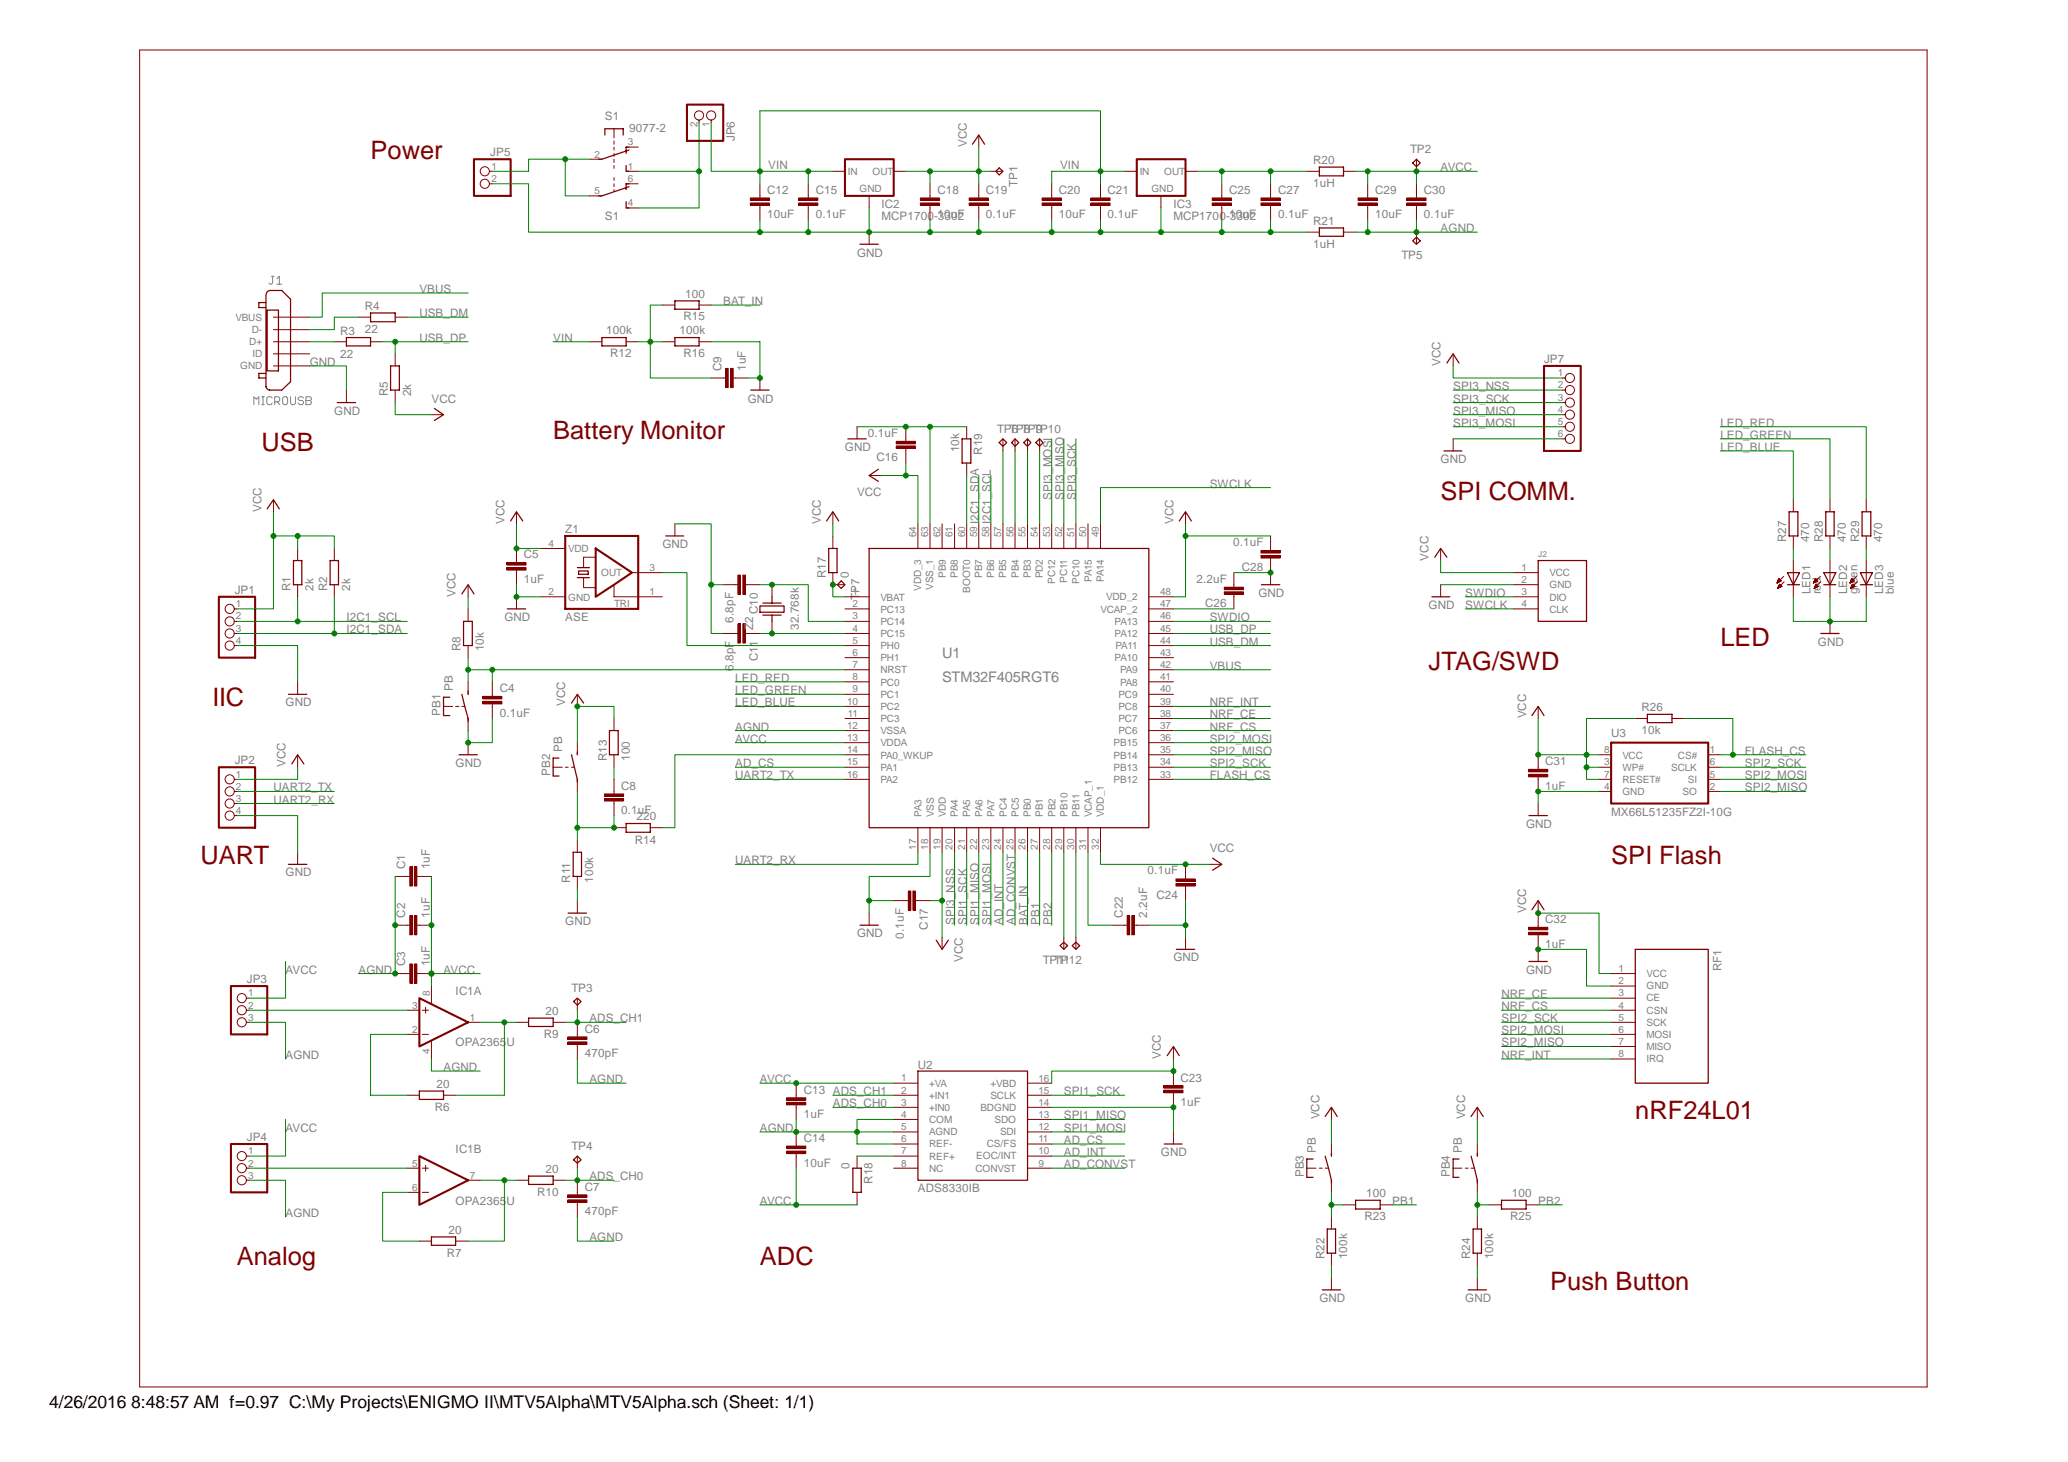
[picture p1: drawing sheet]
<svg xmlns="http://www.w3.org/2000/svg" width="420mm" height="297mm" viewBox="0 0 420 297" stroke-linecap="round" stroke-linejoin="round" font-family="sans-serif">
<defs><g id="words">
<g font-size="5.2" fill="#800000">
<text x="75.3" y="32.3">Power</text>
<text x="112.4" y="89.2">Battery Monitor</text>
<text x="53.1" y="91.6">USB</text>
<text x="292.6" y="101.5">SPI COMM.</text>
<text x="349.4" y="131.1">LED</text>
<text x="290.2" y="136.1">JTAG/SWD</text>
<text x="43.2" y="143.5">IIC</text>
<text x="40.7" y="175.6">UART</text>
<text x="327.2" y="175.6">SPI Flash</text>
<text x="332.1" y="227.4">nRF24L01</text>
<text x="48.1" y="257">Analog</text>
<text x="154.3" y="257">ADC</text>
<text x="314.9" y="262">Push Button</text>
</g>
<text font-size="3.6" x="10" y="286">4/26/2016 8:48:57 AM f=0.97 C:\My Projects\ENIGMO II\MTV5Alpha\MTV5Alpha.sch (Sheet: 1/1)</text>
<g font-size="3" fill="#808080">
<text x="191.3" y="133.6">U1</text>
<text x="191.3" y="138.5">STM32F405RGT6</text>
</g>
<g font-size="2.4" fill="#808080">
<text x="122.9" y="24.3">S1</text>
<text x="127.8" y="26.8">9077-2</text>
<text x="149.3" y="28.7" transform="rotate(-90 149.3 28.7)">JP6</text>
<text x="196.3" y="29.9" transform="rotate(-90 196.3 29.9)">VCC</text>
<text x="99.6" y="31.8">JP5</text>
<text x="156" y="34.4">VIN</text>
<text x="215.3" y="34.4">VIN</text>
<text x="266.7" y="33.4">R20</text>
<text x="286.4" y="31.2">TP2</text>
<text x="292.6" y="34.8">AVCC</text>
<text x="155.8" y="39.4">C12</text>
<text x="165.7" y="39.4">C15</text>
<text x="190.4" y="39.4">C18</text>
<text x="200.2" y="39.4">C19</text>
<text x="206.7" y="37.9" transform="rotate(-90 206.7 37.9)">TP1</text>
<text x="215.1" y="39.4">C20</text>
<text x="225" y="39.4">C21</text>
<text x="249.7" y="39.4">C25</text>
<text x="259.6" y="39.4">C27</text>
<text x="266.7" y="38">1uH</text>
<text x="279.3" y="39.4">C29</text>
<text x="289.2" y="39.4">C30</text>
<text x="122.9" y="44.7">S1</text>
<text x="155.8" y="44.4">10uF</text>
<text x="165.7" y="44.4">0.1uF</text>
<text x="179.1" y="44.7">MCP1700-3302</text>
<text x="179.1" y="42.2">IC2</text>
<text x="190.4" y="44.4">10uF</text>
<text x="200.2" y="44.4">0.1uF</text>
<text x="215.1" y="44.4">10uF</text>
<text x="225" y="44.4">0.1uF</text>
<text x="238.3" y="44.7">MCP1700-3302</text>
<text x="238.3" y="42.2">IC3</text>
<text x="249.7" y="44.4">10uF</text>
<text x="259.6" y="44.4">0.1uF</text>
<text x="266.7" y="45.7">R21</text>
<text x="279.3" y="44.4">10uF</text>
<text x="289.2" y="44.4">0.1uF</text>
<text x="292.6" y="47.2">AGND</text>
<text x="174.1" y="52.2">GND</text>
<text x="266.7" y="50.4">1uH</text>
<text x="284.6" y="52.6">TP5</text>
<text x="85.2" y="59.5">VBUS</text>
<text x="74.1" y="63">R4</text>
<text x="85.2" y="64.4">USB_DM</text>
<text x="138.9" y="65.1">R15</text>
<text x="139.2" y="60.5">100</text>
<text x="146.9" y="62">BAT_IN</text>
<text x="69.1" y="68">R3</text>
<text x="74.1" y="67.6">22</text>
<text x="85.2" y="69.4">USB_DP</text>
<text x="112.4" y="69.4">VIN</text>
<text x="123.1" y="67.9">100k</text>
<text x="138" y="67.9">100k</text>
<text x="62.9" y="74.3">GND</text>
<text x="69.1" y="72.6">22</text>
<text x="124" y="72.6">R12</text>
<text x="138.9" y="72.6">R16</text>
<text x="146.6" y="75.4" transform="rotate(-90 146.6 75.4)">C9</text>
<text x="151.5" y="75.4" transform="rotate(-90 151.5 75.4)">1uF</text>
<text x="292.6" y="74.3" transform="rotate(-90 292.6 74.3)">VCC</text>
<text x="313.6" y="73.7">JP7</text>
<text x="78.7" y="80.5" transform="rotate(-90 78.7 80.5)">R5</text>
<text x="83.5" y="80.5" transform="rotate(-90 83.5 80.5)">2k</text>
<text x="87.6" y="81.8">VCC</text>
<text x="151.9" y="81.8">GND</text>
<text x="295.1" y="81.8">SPI3_SCK</text>
<text x="295.1" y="79.2">SPI3_NSS</text>
<text x="67.9" y="84.2">GND</text>
<text x="176.3" y="88.7">0.1uF</text>
<text x="202.5" y="88">TP6 TP9</text>
<text x="205" y="88">TP8 TP10</text>
<text x="295.1" y="84.2">SPI3_MISO</text>
<text x="295.1" y="86.7">SPI3_MOSI</text>
<text x="349.4" y="86.7">LED_RED</text>
<text x="349.4" y="89.2">LED_GREEN</text>
<text x="171.6" y="91.6">GND</text>
<text x="178.1" y="93.7">C16</text>
<text x="194.8" y="91.9" transform="rotate(-90 194.8 91.9)">10k</text>
<text x="199.5" y="92.4" transform="rotate(-90 199.5 92.4)">R19</text>
<text x="292.6" y="94.1">GND</text>
<text x="349.4" y="91.6">LED_BLUE</text>
<text x="174.1" y="100.8">VCC</text>
<text x="213.6" y="101.5" transform="rotate(-90 213.6 101.5)">SPI3_MOSI</text>
<text x="216.1" y="101.5" transform="rotate(-90 216.1 101.5)">SPI3_MISO</text>
<text x="218.5" y="101.5" transform="rotate(-90 218.5 101.5)">SPI3_SCK</text>
<text x="245.7" y="99.1">SWCLK</text>
<text x="53.1" y="104" transform="rotate(-90 53.1 104)">VCC</text>
<text x="102.4" y="106.4" transform="rotate(-90 102.4 106.4)">VCC</text>
<text x="166.7" y="106.4" transform="rotate(-90 166.7 106.4)">VCC</text>
<text x="198.8" y="106.4" transform="rotate(-90 198.8 106.4)">I2C1_SDA</text>
<text x="201.3" y="106.4" transform="rotate(-90 201.3 106.4)">I2C1_SCL</text>
<text x="238.3" y="106.4" transform="rotate(-90 238.3 106.4)">VCC</text>
<text x="106.4" y="113.5">C5</text>
<text x="114.8" y="108.3">Z1</text>
<text x="134.5" y="111.4">GND</text>
<text x="250.4" y="111">0.1uF</text>
<text x="290.2" y="113.9" transform="rotate(-90 290.2 113.9)">VCC</text>
<text x="362.8" y="110.2" transform="rotate(-90 362.8 110.2)">R27</text>
<text x="367.5" y="110.2" transform="rotate(-90 367.5 110.2)">470</text>
<text x="370.2" y="110.2" transform="rotate(-90 370.2 110.2)">R28</text>
<text x="374.9" y="110.2" transform="rotate(-90 374.9 110.2)">470</text>
<text x="377.6" y="110.2" transform="rotate(-90 377.6 110.2)">R29</text>
<text x="382.3" y="110.2" transform="rotate(-90 382.3 110.2)">470</text>
<text x="106.4" y="118.4">1uF</text>
<text x="167.7" y="117.5" transform="rotate(-90 167.7 117.5)">R17</text>
<text x="172.4" y="117.5" transform="rotate(-90 172.4 117.5)">0</text>
<text x="243" y="118.4">2.2uF</text>
<text x="252.2" y="115.9">C28</text>
<text x="47.7" y="120.6">JP1</text>
<text x="59" y="120.1" transform="rotate(-90 59 120.1)">R1</text>
<text x="63.7" y="120.1" transform="rotate(-90 63.7 120.1)">2k</text>
<text x="66.5" y="120.1" transform="rotate(-90 66.5 120.1)">R2</text>
<text x="71.1" y="120.1" transform="rotate(-90 71.1 120.1)">2k</text>
<text x="92.5" y="121.2" transform="rotate(-90 92.5 121.2)">VCC</text>
<text x="153.9" y="124.7" transform="rotate(-90 153.9 124.7)">C10</text>
<text x="174.6" y="121.8" transform="rotate(-90 174.6 121.8)">TP7</text>
<text x="244.8" y="123.4">C26</text>
<text x="255.6" y="121.2">GND</text>
<text x="290.2" y="123.7">GND</text>
<text x="297.6" y="121.2">SWDIO</text>
<text x="297.6" y="123.7">SWCLK</text>
<text x="367.7" y="120.7" transform="rotate(-90 367.7 120.7)">LED1</text>
<text x="369.8" y="120.7" transform="rotate(-90 369.8 120.7)">red</text>
<text x="375.2" y="120.7" transform="rotate(-90 375.2 120.7)">LED2</text>
<text x="377.3" y="120.7" transform="rotate(-90 377.3 120.7)">green</text>
<text x="382.5" y="120.7" transform="rotate(-90 382.5 120.7)">LED3</text>
<text x="384.6" y="120.7" transform="rotate(-90 384.6 120.7)">blue</text>
<text x="70.4" y="126.2">I2C1_SCL</text>
<text x="70.4" y="128.7">I2C1_SDA</text>
<text x="102.4" y="126.2">GND</text>
<text x="114.8" y="126.2">ASE</text>
<text x="149" y="126.5" transform="rotate(-90 149 126.5)">6.8pF</text>
<text x="153" y="128" transform="rotate(-90 153 128)">Z2</text>
<text x="162.2" y="128" transform="rotate(-90 162.2 128)">32.768k</text>
<text x="245.7" y="131.1">USB_DM</text>
<text x="245.7" y="128.7">USB_DP</text>
<text x="245.7" y="126.2">SWDIO</text>
<text x="369.2" y="131.1">GND</text>
<text x="93.6" y="132.3" transform="rotate(-90 93.6 132.3)">R8</text>
<text x="98.3" y="132.3" transform="rotate(-90 98.3 132.3)">10k</text>
<text x="149" y="136.3" transform="rotate(-90 149 136.3)">6.8pF</text>
<text x="153.9" y="134.4" transform="rotate(-90 153.9 134.4)">C11</text>
<text x="245.7" y="136.1">VBUS</text>
<text x="58" y="143.5">GND</text>
<text x="91.9" y="140.4" transform="rotate(-90 91.9 140.4)">PB</text>
<text x="101.5" y="140.6">C4</text>
<text x="114.8" y="143.5" transform="rotate(-90 114.8 143.5)">VCC</text>
<text x="149.4" y="138.5">LED_RED</text>
<text x="149.4" y="141.1">LED_GREEN</text>
<text x="149.4" y="143.5">LED_BLUE</text>
<text x="245.7" y="143.5">NRF_INT</text>
<text x="89.5" y="145.4" transform="rotate(-90 89.5 145.4)">PB1</text>
<text x="101.5" y="145.6">0.1uF</text>
<text x="149.4" y="148.4">AGND</text>
<text x="245.7" y="146">NRF_CE</text>
<text x="245.7" y="148.4">NRF_CS</text>
<text x="310" y="146" transform="rotate(-90 310 146)">VCC</text>
<text x="327.2" y="149.7">U3</text>
<text x="333.4" y="144.5">R26</text>
<text x="333.4" y="149.2">10k</text>
<text x="47.7" y="155.2">JP2</text>
<text x="58" y="155.9" transform="rotate(-90 58 155.9)">VCC</text>
<text x="92.5" y="155.9">GND</text>
<text x="114.2" y="152.7" transform="rotate(-90 114.2 152.7)">PB</text>
<text x="123.3" y="154.6" transform="rotate(-90 123.3 154.6)">R13</text>
<text x="127.9" y="154.6" transform="rotate(-90 127.9 154.6)">100</text>
<text x="149.4" y="150.9">AVCC</text>
<text x="149.4" y="155.9">AD_CS</text>
<text x="245.7" y="150.9">SPI2_MOSI</text>
<text x="245.7" y="153.3">SPI2_MISO</text>
<text x="245.7" y="155.9">SPI2_SCK</text>
<text x="313.9" y="155.4">C31</text>
<text x="354.4" y="155.9">SPI2_SCK</text>
<text x="354.4" y="153.3">FLASH_CS</text>
<text x="55.5" y="160.8">UART2_TX</text>
<text x="111.8" y="157.6" transform="rotate(-90 111.8 157.6)">PB2</text>
<text x="126.2" y="160.4">C8</text>
<text x="149.4" y="158.3">UART2_TX</text>
<text x="245.7" y="158.3">FLASH_CS</text>
<text x="313.9" y="160.4">1uF</text>
<text x="354.4" y="158.3">SPI2_MOSI</text>
<text x="354.4" y="160.8">SPI2_MISO</text>
<text x="55.5" y="163.2">UART2_RX</text>
<text x="126.2" y="165.4">0.1uF</text>
<text x="129.3" y="166.6">220</text>
<text x="327.2" y="165.7">MX66L51235FZ2I-10G</text>
<text x="128.9" y="171.4">R14</text>
<text x="245.7" y="173.1">VCC</text>
<text x="310" y="168.1">GND</text>
<text x="58" y="178.1">GND</text>
<text x="82.3" y="176.6" transform="rotate(-90 82.3 176.6)">C1</text>
<text x="87.3" y="176.6" transform="rotate(-90 87.3 176.6)">1uF</text>
<text x="115.8" y="179.3" transform="rotate(-90 115.8 179.3)">R11</text>
<text x="120.5" y="179.3" transform="rotate(-90 120.5 179.3)">100k</text>
<text x="149.4" y="175.6">UART2_RX</text>
<text x="233.1" y="177.6">0.1uF</text>
<text x="234.9" y="182.6">C24</text>
<text x="310" y="185.5" transform="rotate(-90 310 185.5)">VCC</text>
<text x="82.3" y="186.4" transform="rotate(-90 82.3 186.4)">C2</text>
<text x="87.3" y="186.4" transform="rotate(-90 87.3 186.4)">1uF</text>
<text x="114.8" y="188">GND</text>
<text x="174.1" y="190.4">GND</text>
<text x="183.6" y="190.7" transform="rotate(-90 183.6 190.7)">0.1uF</text>
<text x="188.5" y="188.9" transform="rotate(-90 188.5 188.9)">C17</text>
<text x="193.9" y="188" transform="rotate(-90 193.9 188)">SPI3_NSS</text>
<text x="196.3" y="188" transform="rotate(-90 196.3 188)">SPI1_SCK</text>
<text x="198.8" y="188" transform="rotate(-90 198.8 188)">SPI1_MISO</text>
<text x="201.3" y="188" transform="rotate(-90 201.3 188)">SPI1_MOSI</text>
<text x="203.7" y="188" transform="rotate(-90 203.7 188)">AD_INT</text>
<text x="206.2" y="188" transform="rotate(-90 206.2 188)">AD_CONVST</text>
<text x="208.7" y="188" transform="rotate(-90 208.7 188)">BAT_IN</text>
<text x="211.2" y="188" transform="rotate(-90 211.2 188)">PB1</text>
<text x="213.6" y="188" transform="rotate(-90 213.6 188)">PB2</text>
<text x="228.1" y="186.4" transform="rotate(-90 228.1 186.4)">C22</text>
<text x="233" y="186.4" transform="rotate(-90 233 186.4)">2.2uF</text>
<text x="313.9" y="187.5">C32</text>
<text x="58" y="197.8">AVCC</text>
<text x="72.8" y="197.8">AGND</text>
<text x="82.3" y="196.3" transform="rotate(-90 82.3 196.3)">C3</text>
<text x="87.3" y="196.3" transform="rotate(-90 87.3 196.3)">1uF</text>
<text x="90.1" y="197.8">AVCC</text>
<text x="195.6" y="195.4" transform="rotate(-90 195.6 195.4)">VCC</text>
<text x="211.8" y="195.8">TP11</text>
<text x="214.1" y="195.8">TP12</text>
<text x="238.3" y="195.3">GND</text>
<text x="310" y="197.8">GND</text>
<text x="313.9" y="192.5">1uF</text>
<text x="349.7" y="197.4" transform="rotate(-90 349.7 197.4)">RF1</text>
<text x="50.1" y="199.6">JP3</text>
<text x="92.5" y="202.1">IC1A</text>
<text x="116.1" y="201.5">TP3</text>
<text x="305" y="202.8">NRF_CE</text>
<text x="110.8" y="206.2">20</text>
<text x="118.8" y="209.8">C6</text>
<text x="119.7" y="207.7">ADS_CH1</text>
<text x="305" y="205.2">NRF_CS</text>
<text x="305" y="207.7">SPI2_SCK</text>
<text x="58" y="215.1">AGND</text>
<text x="92.5" y="212.6">OPA2365U</text>
<text x="110.5" y="210.8">R9</text>
<text x="118.8" y="214.7">470pF</text>
<text x="235.8" y="215.1" transform="rotate(-90 235.8 215.1)">VCC</text>
<text x="305" y="215.1">NRF_INT</text>
<text x="305" y="210.1">SPI2_MOSI</text>
<text x="305" y="212.6">SPI2_MISO</text>
<text x="88.6" y="221">20</text>
<text x="90.1" y="217.6">AGND</text>
<text x="119.7" y="220">AGND</text>
<text x="154.3" y="220">AVCC</text>
<text x="186.4" y="217.1">U2</text>
<text x="239.8" y="219.7">C23</text>
<text x="88.3" y="225.6">R6</text>
<text x="163.2" y="227.1">1uF</text>
<text x="163.2" y="222.2">C13 ADS_CH1</text>
<text x="169.2" y="225">ADS_CH0</text>
<text x="216.1" y="222.5">SPI1_SCK</text>
<text x="216.1" y="227.4">SPI1_MISO</text>
<text x="239.8" y="224.6">1uF</text>
<text x="268" y="227.4" transform="rotate(-90 268 227.4)">VCC</text>
<text x="297.6" y="227.4" transform="rotate(-90 297.6 227.4)">VCC</text>
<text x="50.1" y="231.7">JP4</text>
<text x="58" y="230">AVCC</text>
<text x="116.1" y="233.6">TP4</text>
<text x="154.3" y="230">AGND</text>
<text x="163.2" y="232">C14</text>
<text x="216.1" y="230">SPI1_MOSI</text>
<text x="216.1" y="232.4">AD_CS</text>
<text x="92.5" y="234.3">IC1B</text>
<text x="110.8" y="238.3">20</text>
<text x="119.7" y="239.8">ADS_CH0</text>
<text x="163.2" y="237">10uF</text>
<text x="172.6" y="237.4" transform="rotate(-90 172.6 237.4)">0</text>
<text x="216.1" y="234.9">AD_INT</text>
<text x="216.1" y="237.3">AD_CONVST</text>
<text x="235.8" y="234.9">GND</text>
<text x="264.8" y="239.2" transform="rotate(-90 264.8 239.2)">PB3</text>
<text x="267.3" y="234.3" transform="rotate(-90 267.3 234.3)">PB</text>
<text x="294.5" y="239.2" transform="rotate(-90 294.5 239.2)">PB4</text>
<text x="296.9" y="234.3" transform="rotate(-90 296.9 234.3)">PB</text>
<text x="92.5" y="244.8">OPA2365U</text>
<text x="109.1" y="242.9">R10</text>
<text x="118.8" y="241.9">C7</text>
<text x="154.3" y="244.8">AVCC</text>
<text x="177.2" y="240.5" transform="rotate(-90 177.2 240.5)">R18</text>
<text x="186.4" y="242.2">ADS8330IB</text>
<text x="277.5" y="243.2">100</text>
<text x="282.8" y="244.8">PB1</text>
<text x="307.1" y="243.2">100</text>
<text x="312.4" y="244.8">PB2</text>
<text x="58" y="247.2">AGND</text>
<text x="91.1" y="250.6">20</text>
<text x="118.8" y="246.8">470pF</text>
<text x="277.1" y="247.9">R23</text>
<text x="306.7" y="247.9">R25</text>
<text x="90.8" y="255.3">R7</text>
<text x="119.7" y="252.1">AGND</text>
<text x="269" y="255.9" transform="rotate(-90 269 255.9)">R22</text>
<text x="273.6" y="255.9" transform="rotate(-90 273.6 255.9)">100k</text>
<text x="298.6" y="255.9" transform="rotate(-90 298.6 255.9)">R24</text>
<text x="303.3" y="255.9" transform="rotate(-90 303.3 255.9)">100k</text>
<text x="268" y="264.5">GND</text>
<text x="297.6" y="264.5">GND</text>
</g>
<g font-size="2" fill="#808080">
<text x="127.5" y="29.5">3</text>
<text x="141.6" y="25.8" transform="rotate(-90 141.6 25.8)">2</text>
<text x="144.1" y="25.8" transform="rotate(-90 144.1 25.8)">1</text>
<text x="99.8" y="34.5">1</text>
<text x="120.7" y="32">2</text>
<text x="127.5" y="34.5">1</text>
<text x="172.2" y="35.5">IN</text>
<text x="177.2" y="35.5">OUT</text>
<text x="231.5" y="35.5">IN</text>
<text x="236.5" y="35.5">OUT</text>
<text x="99.8" y="37">2</text>
<text x="120.7" y="39.5">5</text>
<text x="127.5" y="41.9">4</text>
<text x="127.5" y="37">6</text>
<text x="174.6" y="39">GND</text>
<text x="233.8" y="39">GND</text>
<text x="47.8" y="65.2">VBUS</text>
<text x="50.6" y="70.1">D+</text>
<text x="51.1" y="67.6">D-</text>
<text x="48.8" y="75">GND</text>
<text x="51.3" y="72.6">ID</text>
<text x="316.4" y="76.5">1</text>
<text x="316.4" y="78.9">2</text>
<text x="316.4" y="81.4">3</text>
<text x="316.4" y="83.9">4</text>
<text x="316.4" y="86.4">5</text>
<text x="316.4" y="88.8">6</text>
<text x="111.4" y="111.1">4</text>
<text x="115.4" y="112.1">VDD</text>
<text x="186.1" y="109.1" transform="rotate(-90 186.1 109.1)">64</text>
<text x="188.6" y="109.1" transform="rotate(-90 188.6 109.1)">63</text>
<text x="191" y="109.1" transform="rotate(-90 191 109.1)">62</text>
<text x="193.5" y="109.1" transform="rotate(-90 193.5 109.1)">61</text>
<text x="196" y="109.1" transform="rotate(-90 196 109.1)">60</text>
<text x="198.5" y="109.1" transform="rotate(-90 198.5 109.1)">59</text>
<text x="200.9" y="109.1" transform="rotate(-90 200.9 109.1)">58</text>
<text x="203.4" y="109.1" transform="rotate(-90 203.4 109.1)">57</text>
<text x="205.8" y="109.1" transform="rotate(-90 205.8 109.1)">56</text>
<text x="208.3" y="109.1" transform="rotate(-90 208.3 109.1)">55</text>
<text x="210.8" y="109.1" transform="rotate(-90 210.8 109.1)">54</text>
<text x="213.3" y="109.1" transform="rotate(-90 213.3 109.1)">53</text>
<text x="215.7" y="109.1" transform="rotate(-90 215.7 109.1)">52</text>
<text x="218.2" y="109.1" transform="rotate(-90 218.2 109.1)">51</text>
<text x="220.6" y="109.1" transform="rotate(-90 220.6 109.1)">50</text>
<text x="223.2" y="109.1" transform="rotate(-90 223.2 109.1)">49</text>
<text x="122.1" y="117.1">OUT</text>
<text x="131.9" y="116">3</text>
<text x="187.1" y="120" transform="rotate(-90 187.1 120)">VDD_3</text>
<text x="189.6" y="119.8" transform="rotate(-90 189.6 119.8)">VSS_1</text>
<text x="192.1" y="117.4" transform="rotate(-90 192.1 117.4)">PB9</text>
<text x="194.6" y="117.4" transform="rotate(-90 194.6 117.4)">PB8</text>
<text x="199.5" y="117.4" transform="rotate(-90 199.5 117.4)">PB7</text>
<text x="201.9" y="117.4" transform="rotate(-90 201.9 117.4)">PB6</text>
<text x="204.4" y="117.4" transform="rotate(-90 204.4 117.4)">PB5</text>
<text x="206.9" y="117.4" transform="rotate(-90 206.9 117.4)">PB4</text>
<text x="209.4" y="117.4" transform="rotate(-90 209.4 117.4)">PB3</text>
<text x="211.8" y="117.5" transform="rotate(-90 211.8 117.5)">PD2</text>
<text x="214.3" y="118.6" transform="rotate(-90 214.3 118.6)">PC12</text>
<text x="216.7" y="118.4" transform="rotate(-90 216.7 118.4)">PC11</text>
<text x="219.3" y="118.6" transform="rotate(-90 219.3 118.6)">PC10</text>
<text x="221.7" y="118.3" transform="rotate(-90 221.7 118.3)">PA15</text>
<text x="224.2" y="118.3" transform="rotate(-90 224.2 118.3)">PA14</text>
<text x="309" y="116">1</text>
<text x="309" y="118.4">2</text>
<text x="314.7" y="117.1">VCC</text>
<text x="314.7" y="119.5">GND</text>
<text x="47.9" y="123.4">1</text>
<text x="47.9" y="125.8">2</text>
<text x="111.4" y="120.9">2</text>
<text x="115.4" y="122">GND</text>
<text x="124.7" y="123.3">TRI</text>
<text x="131.9" y="120.9">1</text>
<text x="173.1" y="120.9">1</text>
<text x="173.1" y="123.4">2</text>
<text x="173.1" y="125.8">3</text>
<text x="178.8" y="122">VBAT</text>
<text x="178.8" y="124.5">PC13</text>
<text x="197" y="120.5" transform="rotate(-90 197 120.5)">BOOT0</text>
<text x="223.5" y="124.5">VCAP_2</text>
<text x="224.7" y="121.9">VDD_2</text>
<text x="235.6" y="125.8">46</text>
<text x="235.6" y="120.9">48</text>
<text x="235.6" y="123.4">47</text>
<text x="309" y="120.9">3</text>
<text x="309" y="123.4">4</text>
<text x="314.7" y="122">DIO</text>
<text x="314.7" y="124.5">CLK</text>
<text x="47.9" y="128.4">3</text>
<text x="47.9" y="130.8">4</text>
<text x="173.1" y="128.4">4</text>
<text x="173.1" y="130.8">5</text>
<text x="178.8" y="126.9">PC14</text>
<text x="178.8" y="129.4">PC15</text>
<text x="178.8" y="131.9">PH0</text>
<text x="226.4" y="129.4">PA12</text>
<text x="226.4" y="126.9">PA13</text>
<text x="226.6" y="131.8">PA11</text>
<text x="235.6" y="130.8">44</text>
<text x="235.6" y="128.4">45</text>
<text x="173.1" y="133.3">6</text>
<text x="173.1" y="135.7">7</text>
<text x="178.8" y="134.4">PH1</text>
<text x="178.8" y="136.8">NRST</text>
<text x="226.4" y="134.3">PA10</text>
<text x="227.5" y="136.7">PA9</text>
<text x="235.6" y="135.7">42</text>
<text x="235.6" y="133.3">43</text>
<text x="172" y="143.2">10</text>
<text x="173.1" y="138.2">8</text>
<text x="173.1" y="140.6">9</text>
<text x="178.8" y="139.3">PC0</text>
<text x="178.8" y="141.7">PC1</text>
<text x="227.2" y="141.7">PC9</text>
<text x="227.5" y="139.3">PA8</text>
<text x="235.6" y="143.2">39</text>
<text x="235.6" y="140.6">40</text>
<text x="235.6" y="138.2">41</text>
<text x="172" y="148.1">12</text>
<text x="172.2" y="145.6">11</text>
<text x="178.8" y="144.2">PC2</text>
<text x="178.8" y="146.7">PC3</text>
<text x="178.8" y="149.2">VSSA</text>
<text x="227.2" y="149.1">PC6</text>
<text x="227.2" y="146.6">PC7</text>
<text x="227.2" y="144.2">PC8</text>
<text x="235.6" y="148.1">37</text>
<text x="235.6" y="145.6">38</text>
<text x="172" y="150.5">13</text>
<text x="172" y="153">14</text>
<text x="172" y="155.4">15</text>
<text x="178.8" y="151.6">VDDA</text>
<text x="178.8" y="154.1">PA0_WKUP</text>
<text x="226.1" y="154.1">PB14</text>
<text x="226.1" y="151.6">PB15</text>
<text x="235.6" y="155.4">34</text>
<text x="235.6" y="153">35</text>
<text x="235.6" y="150.5">36</text>
<text x="325.8" y="153">8</text>
<text x="325.8" y="155.4">3</text>
<text x="329.5" y="154.1">VCC</text>
<text x="340.8" y="154.1">CS#</text>
<text x="347.3" y="155.4">6</text>
<text x="347.3" y="153">1</text>
<text x="47.9" y="158">1</text>
<text x="47.9" y="160.4">2</text>
<text x="172" y="158">16</text>
<text x="178.8" y="156.5">PA1</text>
<text x="178.8" y="159">PA2</text>
<text x="226.1" y="159">PB12</text>
<text x="226.1" y="156.5">PB13</text>
<text x="235.6" y="158">33</text>
<text x="325.8" y="158">7</text>
<text x="325.8" y="160.4">4</text>
<text x="329.5" y="156.5">WP#</text>
<text x="329.5" y="159">RESET#</text>
<text x="329.5" y="161.5">GND</text>
<text x="339.4" y="156.5">SCLK</text>
<text x="341.7" y="161.5">SO</text>
<text x="342.8" y="159">SI</text>
<text x="347.3" y="160.4">2</text>
<text x="347.3" y="158">5</text>
<text x="47.9" y="162.9">3</text>
<text x="47.9" y="165.4">4</text>
<text x="187.2" y="165.9" transform="rotate(-90 187.2 165.9)">PA3</text>
<text x="189.7" y="165.9" transform="rotate(-90 189.7 165.9)">VSS</text>
<text x="192.1" y="165.9" transform="rotate(-90 192.1 165.9)">VDD</text>
<text x="194.6" y="165.9" transform="rotate(-90 194.6 165.9)">PA4</text>
<text x="197" y="165.9" transform="rotate(-90 197 165.9)">PA5</text>
<text x="199.6" y="165.9" transform="rotate(-90 199.6 165.9)">PA6</text>
<text x="202" y="165.9" transform="rotate(-90 202 165.9)">PA7</text>
<text x="204.5" y="165.9" transform="rotate(-90 204.5 165.9)">PC4</text>
<text x="206.9" y="165.9" transform="rotate(-90 206.9 165.9)">PC5</text>
<text x="209.4" y="165.9" transform="rotate(-90 209.4 165.9)">PB0</text>
<text x="211.8" y="165.9" transform="rotate(-90 211.8 165.9)">PB1</text>
<text x="214.4" y="165.9" transform="rotate(-90 214.4 165.9)">PB2</text>
<text x="216.8" y="165.9" transform="rotate(-90 216.8 165.9)">PB10</text>
<text x="219.3" y="165.9" transform="rotate(-90 219.3 165.9)">PB11</text>
<text x="221.7" y="165.9" transform="rotate(-90 221.7 165.9)">VCAP_1</text>
<text x="224.2" y="165.9" transform="rotate(-90 224.2 165.9)">VDD_1</text>
<text x="186.1" y="172.6" transform="rotate(-90 186.1 172.6)">17</text>
<text x="188.6" y="172.6" transform="rotate(-90 188.6 172.6)">18</text>
<text x="191" y="172.6" transform="rotate(-90 191 172.6)">19</text>
<text x="193.5" y="172.6" transform="rotate(-90 193.5 172.6)">20</text>
<text x="196" y="172.6" transform="rotate(-90 196 172.6)">21</text>
<text x="198.5" y="172.6" transform="rotate(-90 198.5 172.6)">22</text>
<text x="200.9" y="172.6" transform="rotate(-90 200.9 172.6)">23</text>
<text x="203.4" y="172.6" transform="rotate(-90 203.4 172.6)">24</text>
<text x="205.8" y="172.6" transform="rotate(-90 205.8 172.6)">25</text>
<text x="208.3" y="172.6" transform="rotate(-90 208.3 172.6)">26</text>
<text x="210.8" y="172.6" transform="rotate(-90 210.8 172.6)">27</text>
<text x="213.3" y="172.6" transform="rotate(-90 213.3 172.6)">28</text>
<text x="215.7" y="172.6" transform="rotate(-90 215.7 172.6)">29</text>
<text x="218.2" y="172.6" transform="rotate(-90 218.2 172.6)">30</text>
<text x="220.6" y="172.6" transform="rotate(-90 220.6 172.6)">31</text>
<text x="223.2" y="172.6" transform="rotate(-90 223.2 172.6)">32</text>
<text x="328.8" y="197.4">1</text>
<text x="50.4" y="202.4">1</text>
<text x="87.3" y="202.4" transform="rotate(-90 87.3 202.4)">8</text>
<text x="328.8" y="202.4">3</text>
<text x="328.8" y="199.9">2</text>
<text x="334.4" y="203.5">CE</text>
<text x="334.4" y="198.5">VCC</text>
<text x="334.4" y="201">GND</text>
<text x="50.4" y="204.9">2</text>
<text x="50.4" y="207.3">3</text>
<text x="83.7" y="209.8">2</text>
<text x="83.7" y="204.9">3</text>
<text x="95.4" y="207.3">1</text>
<text x="328.8" y="207.3">5</text>
<text x="328.8" y="204.9">4</text>
<text x="328.8" y="209.8">6</text>
<text x="334.4" y="208.4">SCK</text>
<text x="334.4" y="206">CSN</text>
<text x="87.3" y="214" transform="rotate(-90 87.3 214)">4</text>
<text x="328.8" y="212.3">7</text>
<text x="328.8" y="214.7">8</text>
<text x="334.4" y="210.9">MOSI</text>
<text x="334.4" y="213.4">MISO</text>
<text x="334.4" y="215.8">IRQ</text>
<text x="183" y="219.7">1</text>
<text x="188.7" y="220.8">+VA</text>
<text x="201.2" y="220.7">+VBD</text>
<text x="210.9" y="219.7">16</text>
<text x="183" y="222.2">2</text>
<text x="183" y="224.6">3</text>
<text x="183" y="227.1">4</text>
<text x="188.7" y="223.3">+IN1</text>
<text x="188.7" y="225.7">+IN0</text>
<text x="199.1" y="225.6">BDGND</text>
<text x="201.2" y="223.2">SCLK</text>
<text x="210.9" y="227.1">13</text>
<text x="210.9" y="224.6">14</text>
<text x="210.9" y="222.2">15</text>
<text x="183" y="229.5">5</text>
<text x="183" y="232.1">6</text>
<text x="188.7" y="228.2">COM</text>
<text x="188.7" y="230.6">AGND</text>
<text x="188.7" y="233.1">REF-</text>
<text x="200.4" y="233.1">CS/FS</text>
<text x="202" y="228.2">SDO</text>
<text x="203.1" y="230.6">SDI</text>
<text x="210.9" y="232.1">11</text>
<text x="210.9" y="229.5">12</text>
<text x="50.4" y="234.5">1</text>
<text x="50.4" y="237">2</text>
<text x="50.4" y="239.4">3</text>
<text x="83.7" y="237">5</text>
<text x="95.4" y="239.4">7</text>
<text x="183" y="234.5">7</text>
<text x="183" y="237">8</text>
<text x="188.7" y="235.6">REF+</text>
<text x="188.7" y="238.1">NC</text>
<text x="198.1" y="238">CONVST</text>
<text x="198.3" y="235.5">EOC/INT</text>
<text x="210.9" y="237">9</text>
<text x="210.9" y="234.5">10</text>
<text x="83.7" y="241.9">6</text>
</g>
<text font-size="1.7" fill="#808080" x="312.4" y="113.1">J2</text>
</g></defs>
<g fill="none" stroke="#808080" stroke-width=".2">
<path d="M55.1 56.1h.6M55.4 56.1v1.4l-.3 .2h-.2l-.3-.2M56.2 56.6l.5-.5v1.6M56.2 57.7h1M51.6 82.2v-1.6l.5 .5 .5-.5v1.6M53.2 82.2h.5M53.2 80.6h.5M53.4 80.6v1.6M55.3 80.9l-.3-.3h-.6l-.2 .3v1l.2 .3h.6l.3-.3M55.8 81.6h.8l.2-.2v-.5l-.2-.3h-.8v1.6M56.3 81.6l.5 .6M57.4 80.9l.3-.3h.5l.2 .3v1l-.2 .3h-.5l-.3-.3z"/>
<path d="M59 80.6v1.3l.3 .3h.5l.2-.3v-1.3M61.6 80.9l-.2-.3h-.5l-.4 .3v.2l.4 .3h.5l.2 .2-.2 .6h-.5l-.4-.3M62.1 80.6h.9l.2 .3v.2l-.2 .3 .2 .2v.3l-.2 .3h-.9zM62.1 81.4h.9"/>
</g>
<g fill="none" stroke="#800000" stroke-width=".2">
<path d="M28.4 10.2h363v271.6h-363zM55.5 74.3h7.4M55.5 71.9h7.4M55.5 69.4h7.4M55.5 67h7.4M55.5 64.4h7.4M67.9 69.4h2.5M70.4 79.2v2.6M72.8 64.4h2.5M75.3 69.4h2.4M80.3 64.4h2.4M174.1 86.7v2.5"/>
<path d="M196.3 86.7v2.5M196.3 94.1v2.5M186.4 106.4v5M188.9 106.4v5M191.3 106.4v5M193.9 106.4v5M196.3 106.4v5M198.8 106.4v5M201.3 106.4v5M203.7 106.4v5M206.2 106.4v5M208.7 106.4v5"/>
<path d="M211.2 106.4v5M213.6 106.4v5M216.1 106.4v5M218.5 106.4v5M221 106.4v5M223.5 106.4v5M292.6 111.4v2.5M292.6 118.8v2.4M307.4 116.3h5M307.4 118.8h5M171.6 121.2h4.9M171.6 123.7h4.9"/>
<path d="M171.6 126.2h4.9M171.6 128.7h4.9M171.6 131.1h4.9M171.6 133.6h4.9M171.6 136.1h4.9M171.6 138.5h4.9M233.3 121.2h5M233.3 123.7h5M233.3 126.2h5M233.3 128.7h5M233.3 131.1h5M233.3 133.6h5"/>
<path d="M233.3 136.1h5M233.3 138.5h5M307.4 121.2h5M307.4 123.7h5M171.6 141.1h4.9M171.6 143.5h4.9M171.6 146h4.9M171.6 148.4h4.9M171.6 150.9h4.9M171.6 153.3h4.9M171.6 155.9h4.9M171.6 158.3h4.9"/>
<path d="M233.3 141.1h5M233.3 143.5h5M233.3 146h5M233.3 148.4h5M233.3 150.9h5M233.3 153.3h5M233.3 155.9h5M233.3 158.3h5M312.4 143.5v2.5M312.4 155.9v.4M312.4 157.8v.5M324.8 153.3h2.4"/>
<path d="M324.8 155.9h2.4M324.8 158.3h2.4M332.1 146h2.5M339.6 146h2.5M347 153.3h2.4M347 155.9h2.4M347 158.3h2.4M186.4 168.1v5M188.9 168.1v5M191.3 168.1v5M193.9 168.1v5M196.3 168.1v5"/>
<path d="M198.8 168.1v5M201.3 168.1v5M203.7 168.1v5M206.2 168.1v5M208.7 168.1v5M211.2 168.1v5M213.6 168.1v5M216.1 168.1v5M218.5 168.1v5M221 168.1v5M223.5 168.1v5M312.4 163.2v2.5"/>
<path d="M324.8 160.8h2.4M347 160.8h2.4"/>
</g>
<g fill="none" stroke="#800000" stroke-width=".25">
<path d="M54.4 59.2l.4-.2h2.4l1.8 1.8v16.8l-1.8 1.6h-2.4h-.4l-.4-.6v-18.6zM54 61.5h-1.4v1h1.4M54 75.9h-1.4v.9h1.4M54.3 63h2.3v12.4h-2.3zM70.4 68.6h4.9v1.7h-4.9zM75.3 63.6h5v1.8h-5zM68.5 81.8h3.7M172.2 89.2h3.7M195.4 89.2h1.8v4.9h-1.8zM176.5 111.4h56.8v56.7h-56.8zM291.4 113.2l1.2-1.8 1.3 1.8M312.4 113.9h9.8v12.3h-9.8z"/>
<path d="M290.8 121.2h3.7M311.1 145.4l1.3-1.9 1.2 1.9M334.6 145.1h5v1.7h-5zM310.6 165.7h3.7"/>
</g>
<path d="M327.2 150.9h19.8v12.3h-19.8z" fill="none" stroke="#800000" stroke-width=".42"/>
<path d="M310.5 157.3h3.9v.5h-3.9z" fill-rule="evenodd" fill="#800000"/>
<path d="M310.5 157.3h3.9v.5h-3.9z" fill="none" stroke="#800000" stroke-width=".2"/>
<path d="M310.5 156.3h3.9v.5h-3.9z" fill-rule="evenodd" fill="#800000"/>
<g fill="none" stroke="#800000" stroke-width=".2">
<path d="M104.9 104v2.4M104.9 113.9v.5M104.9 115.8v.5M109.9 111.4h4.9M118.5 117.3v2.1h2.5M121 113.2h-2.5v2.1M124.7 118.8v2.4h9.8M128.4 116.3h6.1M104.9 121.2v2.5M109.9 121.2h4.9M310.5 156.3h3.9v.5h-3.9zM312.4 153.3v2.6"/>
<path d="M312.4 158.3v2.5"/>
</g>
<path d="M114.8 108.9h14.8v14.8h-14.8zM121 111.4l7.4 4.9-7.4 4.9z" fill="none" stroke="#800000" stroke-width=".42"/>
<path d="M103.7 105.8l1.2-1.8 1.3 1.8M117.3 115.3h2.4M117.3 117.3h2.4M117.5 116h2v.7h-2zM103 123.7h3.8" fill="none" stroke="#800000" stroke-width=".25"/>
<path d="M103 115.3h3.8v.5h-3.8z" fill-rule="evenodd" fill="#800000"/>
<path d="M103 115.3h3.8v.5h-3.8z" fill="none" stroke="#800000" stroke-width=".2"/>
<path d="M103 114.3h3.8v.5h-3.8z" fill-rule="evenodd" fill="#800000"/>
<path d="M103 114.3h3.8v.5h-3.8zM104.9 111.4v2.5M104.9 116.3v2.5M228.4 188h.5M230.4 188h.5" fill="none" stroke="#800000" stroke-width=".2"/>
<path d="M229.9 186h.5v3.9h-.5z" fill-rule="evenodd" fill="#800000"/>
<path d="M229.9 186h.5v3.9h-.5z" fill="none" stroke="#800000" stroke-width=".2"/>
<path d="M228.9 186h.5v3.9h-.5z" fill-rule="evenodd" fill="#800000"/>
<path d="M250.6 118.8v.5M250.6 120.7v.5M226 188h2.4M228.9 186h.5v3.9h-.5zM230.9 188h2.4M240.8 190.4v2.5" fill="none" stroke="#800000" stroke-width=".2"/>
<path d="M238.9 192.9h3.8" fill="none" stroke="#800000" stroke-width=".25"/>
<path d="M248.7 119.3h3.9v.5h-3.9z" fill-rule="evenodd" fill="#800000"/>
<path d="M248.7 119.3h3.9v.5h-3.9z" fill="none" stroke="#800000" stroke-width=".2"/>
<path d="M248.7 120.2h3.9v.5h-3.9z" fill-rule="evenodd" fill="#800000"/>
<g fill="none" stroke="#800000" stroke-width=".2">
<path d="M176.5 96.6h2.5M240.8 104v2.4M250.6 116.3v2.5M258.1 116.3v2.5M95.1 123.7v2.5M95.1 131.1v2.5M248.7 120.2h3.9v.5h-3.9zM250.6 121.2v2.5M100 141.1v.4M100 143v.5M245.7 175.6h2.5M176.5 185.5v2.5"/>
<path d="M191.3 190.4v2.5M238.3 212.6v2.5M181.5 220h4.9M181.5 222.5h4.9M181.5 225h4.9M181.5 227.4h4.9M181.5 230h4.9M181.5 232.4h4.9M181.5 234.9h4.9M181.5 237.3h4.9M208.7 220h4.9M208.7 222.5h4.9"/>
<path d="M208.7 225h4.9M208.7 227.4h4.9M208.7 230h4.9M208.7 232.4h4.9M208.7 234.9h4.9M208.7 237.3h4.9M238.3 230v2.4"/>
</g>
<path d="M178.4 95.3l-1.9 1.3 1.9 1.2M239.5 105.8l1.3-1.8 1.2 1.8M256.2 118.8h3.7M94.1 126.2h1.8v4.9h-1.8zM246.3 174.3l1.9 1.3-1.9 1.2M174.7 188h3.7M190.2 191l1.1 1.9 1.3-1.9M186.4 217.6h22.3v22.2h-22.3zM237.1 214.5l1.2-1.9 1.2 1.9M236.5 232.4h3.6" fill="none" stroke="#800000" stroke-width=".25"/>
<path d="M98 142.5h3.9v.5h-3.9z" fill-rule="evenodd" fill="#800000"/>
<path d="M98 142.5h3.9v.5h-3.9z" fill="none" stroke="#800000" stroke-width=".2"/>
<path d="M98 141.5h3.9v.5h-3.9z" fill-rule="evenodd" fill="#800000"/>
<g fill="none" stroke="#800000" stroke-width=".2">
<path d="M169.2 34.8h2.4M176.5 39.8v2.4M181.5 34.8h2.5M188.9 39.8v.5M176.5 47.2v2.4M188.9 41.7v.5M95.1 118.8v2.4M95.1 138.5v2.6M100 138.5v2.6M90.1 143.5h1.8M92.5 143.5h.7M93.8 143.5h.6"/>
<path d="M95.1 146v2.4M95.1 150.9v2.4M98 141.5h3.9v.5h-3.9zM100 143.5v2.5"/>
</g>
<path d="M174.7 49.6h3.7M93.8 120.7l1.3-1.9 1.2 1.9M91.4 141.6h-1.3v3.8h1.3M93.2 153.3h3.7M93.8 141.1l1.3 4.9v.6M95.1 140.4v.7" fill="none" stroke="#800000" stroke-width=".25"/>
<path d="M171.6 32.3h9.9v7.5h-9.9z" fill="none" stroke="#800000" stroke-width=".42"/>
<path d="M186.9 41.2h3.9v.5h-3.9z" fill-rule="evenodd" fill="#800000"/>
<path d="M186.9 41.2h3.9v.5h-3.9z" fill="none" stroke="#800000" stroke-width=".2"/>
<path d="M186.9 40.2h3.9v.5h-3.9z" fill-rule="evenodd" fill="#800000"/>
<path d="M188.9 37.3v2.5M198.8 39.8v.5M186.9 40.2h3.9v.5h-3.9zM188.9 42.2v2.5M198.8 41.7v.5" fill="none" stroke="#800000" stroke-width=".2"/>
<path d="M196.8 41.2h3.9v.5h-3.9z" fill-rule="evenodd" fill="#800000"/>
<path d="M196.8 41.2h3.9v.5h-3.9z" fill="none" stroke="#800000" stroke-width=".2"/>
<path d="M196.8 40.2h3.9v.5h-3.9z" fill-rule="evenodd" fill="#800000"/>
<path d="M164.2 39.8v.5M198.8 37.3v2.5M164.2 41.7v.5M196.8 40.2h3.9v.5h-3.9zM198.8 42.2v2.5" fill="none" stroke="#800000" stroke-width=".2"/>
<path d="M162.2 41.2h3.9v.5h-3.9z" fill-rule="evenodd" fill="#800000"/>
<path d="M162.2 41.2h3.9v.5h-3.9z" fill="none" stroke="#800000" stroke-width=".2"/>
<path d="M162.2 40.2h3.9v.5h-3.9z" fill-rule="evenodd" fill="#800000"/>
<path d="M154.3 39.8v.5M164.2 37.3v2.5M154.3 41.7v.5M162.2 40.2h3.9v.5h-3.9zM164.2 42.2v2.5" fill="none" stroke="#800000" stroke-width=".2"/>
<path d="M152.4 41.2h3.9v.5h-3.9z" fill-rule="evenodd" fill="#800000"/>
<path d="M152.4 41.2h3.9v.5h-3.9z" fill="none" stroke="#800000" stroke-width=".2"/>
<path d="M152.4 40.2h3.9v.5h-3.9z" fill-rule="evenodd" fill="#800000"/>
<path d="M154.3 37.3v2.5M198.8 27.4v2.5M152.4 40.2h3.9v.5h-3.9zM154.3 42.2v2.5M258.1 111.4v.4M258.1 113.4v.5" fill="none" stroke="#800000" stroke-width=".2"/>
<path d="M197.5 29.3l1.3-1.9 1.2 1.9" fill="none" stroke="#800000" stroke-width=".25"/>
<path d="M256.1 111.8h3.9v.6h-3.9z" fill-rule="evenodd" fill="#800000"/>
<path d="M256.1 111.8h3.9v.6h-3.9z" fill="none" stroke="#800000" stroke-width=".2"/>
<path d="M256.1 112.9h3.9v.5h-3.9z" fill-rule="evenodd" fill="#800000"/>
<path d="M256.1 112.9h3.9v.5h-3.9zM258.1 108.9v2.5M258.1 113.9v2.4M240.8 178.1v.5M240.8 180v.5" fill="none" stroke="#800000" stroke-width=".2"/>
<path d="M238.8 178.6h3.9v.5h-3.9z" fill-rule="evenodd" fill="#800000"/>
<path d="M238.8 178.6h3.9v.5h-3.9z" fill="none" stroke="#800000" stroke-width=".2"/>
<path d="M238.8 179.5h3.9v.5h-3.9z" fill-rule="evenodd" fill="#800000"/>
<path d="M184 89.2v.5M184 91.1v.5M238.8 179.5h3.9v.5h-3.9zM240.8 175.6v2.5M240.8 180.5v2.5" fill="none" stroke="#800000" stroke-width=".2"/>
<path d="M182 89.7h3.9v.5h-3.9z" fill-rule="evenodd" fill="#800000"/>
<path d="M182 89.7h3.9v.5h-3.9z" fill="none" stroke="#800000" stroke-width=".2"/>
<path d="M182 90.6h3.9v.5h-3.9z" fill-rule="evenodd" fill="#800000"/>
<g fill="none" stroke="#800000" stroke-width=".2">
<path d="M99.5 34.8h.5M99.5 37.3h.5M201.3 34.8h2.4M80.3 71.9v2.4M80.3 79.2v2.6M87.6 84.2h2.5M182 90.6h3.9v.5h-3.9zM184 86.7v2.5M184 91.6v2.5M184 183h.5M185.9 183h.5"/>
<circle cx="98.5" cy="37.3" r=".93"/>
<circle cx="98.5" cy="34.8" r=".93"/>
</g>
<path d="M96.3 32.3h7.4v7.5h-7.4z" fill="none" stroke="#800000" stroke-width=".42"/>
<path d="M202.9 34.1l.8 .7-.8 .8-.6-.8zM79.3 74.3h1.8v4.9h-1.8zM88.2 83l1.9 1.2-1.9 1.2" fill="none" stroke="#800000" stroke-width=".25"/>
<path d="M184.5 181h.5v3.9h-.5z" fill-rule="evenodd" fill="#800000"/>
<path d="M184.5 181h.5v3.9h-.5z" fill="none" stroke="#800000" stroke-width=".2"/>
<path d="M185.4 181h.5v3.9h-.5z" fill-rule="evenodd" fill="#800000"/>
<g fill="none" stroke="#800000" stroke-width=".2">
<path d="M181.5 183h2.5M185.4 181h.5v3.9h-.5zM186.4 183h2.5M312.4 188v.5M312.4 189.9v.5M327.2 197.8h4.9M327.2 207.7h4.9M327.2 205.2h4.9M327.2 202.8h4.9M327.2 200.3h4.9M327.2 210.1h4.9M327.2 212.6h4.9"/>
<path d="M327.2 215.1h4.9"/>
</g>
<path d="M332.1 192.9h14.9v27.1h-14.9z" fill="none" stroke="#800000" stroke-width=".25"/>
<path d="M310.5 189.4h3.9v.5h-3.9z" fill-rule="evenodd" fill="#800000"/>
<path d="M310.5 189.4h3.9v.5h-3.9z" fill="none" stroke="#800000" stroke-width=".2"/>
<path d="M310.5 188.4h3.9v.5h-3.9z" fill-rule="evenodd" fill="#800000"/>
<path d="M310.5 188.4h3.9v.5h-3.9zM312.4 183v5M312.4 190.4v4.9M238.3 220v.6M238.3 222v.5" fill="none" stroke="#800000" stroke-width=".2"/>
<path d="M310.6 195.3h3.7M311.1 184.8l1.3-1.8 1.2 1.8" fill="none" stroke="#800000" stroke-width=".25"/>
<path d="M236.4 221.5h3.9v.5h-3.9z" fill-rule="evenodd" fill="#800000"/>
<path d="M236.4 221.5h3.9v.5h-3.9z" fill="none" stroke="#800000" stroke-width=".2"/>
<path d="M236.4 220.6h3.9v.5h-3.9z" fill-rule="evenodd" fill="#800000"/>
<path d="M238.3 217.6v2.4M161.7 232.4v.5M161.7 234.4v.5M236.4 220.6h3.9v.5h-3.9zM238.3 222.5v2.5" fill="none" stroke="#800000" stroke-width=".2"/>
<path d="M159.8 233.8h3.9v.6h-3.9z" fill-rule="evenodd" fill="#800000"/>
<path d="M159.8 233.8h3.9v.6h-3.9z" fill="none" stroke="#800000" stroke-width=".2"/>
<path d="M159.8 232.8h3.9v.5h-3.9z" fill-rule="evenodd" fill="#800000"/>
<path d="M159.8 232.8h3.9v.5h-3.9zM161.7 222.5v.5M161.7 224.5v.5M161.7 230v2.4M161.7 234.9v2.4" fill="none" stroke="#800000" stroke-width=".2"/>
<path d="M159.8 223.9h3.9v.6h-3.9z" fill-rule="evenodd" fill="#800000"/>
<path d="M159.8 223.9h3.9v.6h-3.9z" fill="none" stroke="#800000" stroke-width=".2"/>
<path d="M159.8 223h3.9v.5h-3.9z" fill-rule="evenodd" fill="#800000"/>
<g fill="none" stroke="#800000" stroke-width=".2">
<path d="M82.7 205.2h2.5M82.7 210.1h2.5M85.8 205.2h1.2M85.8 210.1h1.2M86.4 204.6v1.2M87.6 200.3v3.6M87.6 211.5v3.6M95.1 207.7h2.4M104.9 207.7h2.5M112.4 207.7h2.4M117.3 210.1v.6M117.3 212.2v.4"/>
<path d="M82.7 237.3h2.5M85.8 237.3h1.2M86.4 236.7v1.2M95.1 239.8h2.4M159.8 223h3.9v.5h-3.9zM161.7 220v2.5M161.7 225v2.4M82.7 242.2h2.5M85.8 242.2h1.2"/>
</g>
<path d="M85.2 202.8l9.9 4.9-9.9 4.9zM85.2 234.9l9.9 4.9-9.9 5z" fill="none" stroke="#800000" stroke-width=".42"/>
<path d="M107.4 206.8h5v1.7h-5z" fill="none" stroke="#800000" stroke-width=".25"/>
<path d="M115.3 211.7h3.9v.5h-3.9z" fill-rule="evenodd" fill="#800000"/>
<path d="M115.3 211.7h3.9v.5h-3.9z" fill="none" stroke="#800000" stroke-width=".2"/>
<path d="M115.3 210.7h3.9v.5h-3.9z" fill-rule="evenodd" fill="#800000"/>
<path d="M115.3 210.7h3.9v.5h-3.9zM117.3 207.7v2.4M117.3 212.6v2.5M82.7 222.5h2.5M90.1 222.5h2.4M104.9 239.8h2.5M112.4 239.8h2.4M85.2 252.1h2.4M92.5 252.1h2.6M117.3 242.2v.5M117.3 244.3v.5" fill="none" stroke="#800000" stroke-width=".2"/>
<path d="M85.2 221.7h4.9v1.7h-4.9zM107.4 238.9h5v1.7h-5zM87.6 251.3h4.9v1.7h-4.9z" fill="none" stroke="#800000" stroke-width=".25"/>
<path d="M115.3 243.8h3.9v.5h-3.9z" fill-rule="evenodd" fill="#800000"/>
<path d="M115.3 243.8h3.9v.5h-3.9z" fill="none" stroke="#800000" stroke-width=".2"/>
<path d="M115.3 242.7h3.9v.5h-3.9z" fill-rule="evenodd" fill="#800000"/>
<g fill="none" stroke="#800000" stroke-width=".2">
<path d="M82.7 197.8h.5M84.7 197.8h.5M50 202.8h.6M50 205.2h.6M50 207.7h.6M50 234.9h.6M50 237.3h.6M50 239.8h.6M117.3 239.8v2.4M115.3 242.7h3.9v.5h-3.9zM117.3 244.8v2.4"/>
<circle cx="49.1" cy="207.7" r=".93"/>
<circle cx="49.1" cy="205.2" r=".93"/>
<circle cx="49.1" cy="202.8" r=".93"/>
<circle cx="49.1" cy="237.3" r=".93"/>
<circle cx="49.1" cy="239.8" r=".93"/>
<circle cx="49.1" cy="234.9" r=".93"/>
</g>
<path d="M46.9 200.3h7.4v9.8h-7.4zM46.9 232.4h7.4v9.8h-7.4z" fill="none" stroke="#800000" stroke-width=".42"/>
<path d="M84.2 195.8h.5v3.9h-.5z" fill-rule="evenodd" fill="#800000"/>
<path d="M84.2 195.8h.5v3.9h-.5z" fill="none" stroke="#800000" stroke-width=".2"/>
<path d="M83.2 195.8h.5v3.9h-.5z" fill-rule="evenodd" fill="#800000"/>
<path d="M80.3 197.8h2.4M82.7 188h.5M83.2 195.8h.5v3.9h-.5zM84.7 188h.5M85.2 197.8h2.4" fill="none" stroke="#800000" stroke-width=".2"/>
<path d="M84.2 186h.5v3.9h-.5z" fill-rule="evenodd" fill="#800000"/>
<path d="M84.2 186h.5v3.9h-.5z" fill="none" stroke="#800000" stroke-width=".2"/>
<path d="M83.2 186h.5v3.9h-.5z" fill-rule="evenodd" fill="#800000"/>
<path d="M228.4 34.8h2.5M235.8 39.8v2.4M240.8 34.8h2.4M248.2 39.8v.5M248.2 41.7v.5M80.3 188h2.4M83.2 186h.5v3.9h-.5zM85.2 188h2.4" fill="none" stroke="#800000" stroke-width=".2"/>
<path d="M230.9 32.3h9.9v7.5h-9.9z" fill="none" stroke="#800000" stroke-width=".42"/>
<path d="M246.2 41.2h3.9v.5h-3.9z" fill-rule="evenodd" fill="#800000"/>
<path d="M246.2 41.2h3.9v.5h-3.9z" fill="none" stroke="#800000" stroke-width=".2"/>
<path d="M246.2 40.2h3.9v.5h-3.9z" fill-rule="evenodd" fill="#800000"/>
<path d="M248.2 37.3v2.5M258.1 39.8v.5M246.2 40.2h3.9v.5h-3.9zM248.2 42.2v2.5M258.1 41.7v.5" fill="none" stroke="#800000" stroke-width=".2"/>
<path d="M256.1 41.2h3.9v.5h-3.9z" fill-rule="evenodd" fill="#800000"/>
<path d="M256.1 41.2h3.9v.5h-3.9z" fill="none" stroke="#800000" stroke-width=".2"/>
<path d="M256.1 40.2h3.9v.5h-3.9z" fill-rule="evenodd" fill="#800000"/>
<path d="M223.5 39.8v.5M258.1 37.3v2.5M223.5 41.7v.5M256.1 40.2h3.9v.5h-3.9zM258.1 42.2v2.5" fill="none" stroke="#800000" stroke-width=".2"/>
<path d="M221.6 41.2h3.9v.5h-3.9z" fill-rule="evenodd" fill="#800000"/>
<path d="M221.6 41.2h3.9v.5h-3.9z" fill="none" stroke="#800000" stroke-width=".2"/>
<path d="M221.6 40.2h3.9v.5h-3.9z" fill-rule="evenodd" fill="#800000"/>
<path d="M213.6 39.8v.5M223.5 37.3v2.5M213.6 41.7v.5M221.6 40.2h3.9v.5h-3.9zM223.5 42.2v2.5" fill="none" stroke="#800000" stroke-width=".2"/>
<path d="M211.7 41.2h3.9v.5h-3.9z" fill-rule="evenodd" fill="#800000"/>
<path d="M211.7 41.2h3.9v.5h-3.9z" fill="none" stroke="#800000" stroke-width=".2"/>
<path d="M211.7 40.2h3.9v.5h-3.9z" fill-rule="evenodd" fill="#800000"/>
<path d="M213.6 37.3v2.5M265.4 34.8h2.6M272.9 34.8h2.4M277.8 39.8v.5M211.7 40.2h3.9v.5h-3.9zM213.6 42.2v2.5M265.4 47.2h2.6M272.9 47.2h2.4M277.8 41.7v.5" fill="none" stroke="#800000" stroke-width=".2"/>
<path d="M268 34h4.9v1.7h-4.9zM268 46.3h4.9v1.7h-4.9z" fill="none" stroke="#800000" stroke-width=".25"/>
<path d="M275.8 41.2h3.9v.5h-3.9z" fill-rule="evenodd" fill="#800000"/>
<path d="M275.8 41.2h3.9v.5h-3.9z" fill="none" stroke="#800000" stroke-width=".2"/>
<path d="M275.8 40.2h3.9v.5h-3.9z" fill-rule="evenodd" fill="#800000"/>
<path d="M277.8 37.3v2.5M287.7 39.8v.5M275.8 40.2h3.9v.5h-3.9zM277.8 42.2v2.5M287.7 41.7v.5" fill="none" stroke="#800000" stroke-width=".2"/>
<path d="M285.8 41.2h3.8v.5h-3.8z" fill-rule="evenodd" fill="#800000"/>
<path d="M285.8 41.2h3.8v.5h-3.8z" fill="none" stroke="#800000" stroke-width=".2"/>
<path d="M285.8 40.2h3.8v.5h-3.8z" fill-rule="evenodd" fill="#800000"/>
<path d="M287.7 32.3v2.5M287.7 37.3v2.5M285.8 40.2h3.8v.5h-3.8zM287.7 42.2v2.5M82.7 178.1h.5M84.7 178.1h.5" fill="none" stroke="#800000" stroke-width=".2"/>
<path d="M287.7 32.3l.8 .8-.8 .8-.8-.8z" fill="none" stroke="#800000" stroke-width=".25"/>
<path d="M84.2 176.1h.5v3.9h-.5z" fill-rule="evenodd" fill="#800000"/>
<path d="M84.2 176.1h.5v3.9h-.5z" fill="none" stroke="#800000" stroke-width=".2"/>
<path d="M83.2 176.1h.5v3.9h-.5z" fill-rule="evenodd" fill="#800000"/>
<g fill="none" stroke="#800000" stroke-width=".2">
<path d="M142 24.4v.6M144.4 24.4v.6M112.4 155.9h1.8M114.8 155.9h.6M116.1 155.9h.6M117.3 150.9v2.4M117.3 158.3v2.5M80.3 178.1h2.4M83.2 176.1h.5v3.9h-.5zM85.2 178.1h2.4M117.3 170.7v2.4M117.3 178.1v2.4"/>
<path d="M124.7 160.8v.5M124.7 162.7v.5"/>
<circle cx="142" cy="23.5" r=".93"/>
<circle cx="144.4" cy="23.5" r=".93"/>
</g>
<path d="M139.5 21.3h7.4v7.3h-7.4z" fill="none" stroke="#800000" stroke-width=".42"/>
<path d="M113.5 154h-1.1v3.6h1.1M116.1 153.3l1.2 5v.6M117.3 152.7v.6M116.4 173.1h1.7v5h-1.7z" fill="none" stroke="#800000" stroke-width=".25"/>
<path d="M122.8 162.2h3.9v.5h-3.9z" fill-rule="evenodd" fill="#800000"/>
<path d="M122.8 162.2h3.9v.5h-3.9z" fill="none" stroke="#800000" stroke-width=".2"/>
<path d="M122.8 161.3h3.9v.5h-3.9z" fill-rule="evenodd" fill="#800000"/>
<g fill="none" stroke="#800000" stroke-width=".2">
<path d="M287.7 47.2v2.4M119.7 69.4h2.6M127.2 69.4h2.4M134.5 69.4h2.6M142 69.4h2.4M146.9 76.8h.5M148.9 76.8h.5M117.3 141.1v2.4M124.7 146v2.4M124.7 153.3v2.6M124.7 158.3v2.5M122.8 161.3h3.9v.5h-3.9z"/>
<path d="M124.7 163.2v2.5M124.7 168.1h2.5M132.1 168.1h2.4M117.3 183v2.5M117.3 202.8v2.4M117.3 234.9v2.4"/>
</g>
<path d="M286.9 48.9l.8-.7 .8 .7-.8 .7zM122.3 68.6h4.9v1.7h-4.9zM137.1 68.6h4.9v1.7h-4.9zM116.1 142.8l1.2-1.7 1.2 1.7M123.8 148.4h1.8v4.9h-1.8zM127.2 167.3h4.9v1.8h-4.9zM115.4 185.5h3.7M116.5 203.5l.8-.7 .7 .7-.7 .7zM116.5 235.6l.8-.7 .7 .7-.7 .7z" fill="none" stroke="#800000" stroke-width=".25"/>
<path d="M148.4 74.8h.5v3.9h-.5z" fill-rule="evenodd" fill="#800000"/>
<path d="M148.4 74.8h.5v3.9h-.5z" fill="none" stroke="#800000" stroke-width=".2"/>
<path d="M147.4 74.8h.5v3.9h-.5z" fill-rule="evenodd" fill="#800000"/>
<g fill="none" stroke="#800000" stroke-width=".2">
<path d="M134.5 62h2.6M142 62h2.4M144.4 76.8h2.5M147.4 74.8h.5v3.9h-.5zM149.4 76.8h2.5M154.3 76.8v2.4M295.1 71.9v2.4M317.3 76.8h.6M317.3 79.2h.6M295.1 89.2v2.4M317.3 81.8h.6M317.3 84.2h.6"/>
<path d="M317.3 86.7h.6M317.3 89.2h.6M55.5 101.5v2.5M60.5 111.4v2.5M60.5 118.8v2.4M67.9 111.4v2.5M67.9 118.8v2.4M149.4 118.8h.5M151.4 118.8h.5M156.8 118.8v2.4M169.2 104v2.4M169.2 108.9v2.5"/>
<path d="M169.2 116.3v2.5M360.9 118.4h.2M361 118.3h.3M361 118.2h.4M361 118.1h.6M361.1 118h.7M361.1 117.9h.6M361.1 119.5h.1M361.1 119.4h.3M361.2 117.9h.4M361.2 117.8h.3M361.2 119.3h.4"/>
<path d="M361.2 119.2h.6M361.2 119.1h.7M361.3 117.5l.5 .5-.9 .4zM361.3 117.7h.1M361.3 117.6h.1M361.3 119h.5M361.3 119h.4M361.4 118.9h.2M361.4 118.8h.1M361.4 118.7l.5 .4-.9 .4zM361.4 118.7h.1M362.3 117.1l-1.4 1.3"/>
<path d="M362.4 118.2l-1.4 1.3M364.2 101.5v2.5M364.2 108.9v2.5M364.2 113.9v7.3M368.4 118.4h.2M368.4 118.3h.3M368.5 118.2h.4M368.5 118.1h.6M368.5 118h.7M368.5 119.5h.1M368.6 117.9h.5M368.6 117.9h.4"/>
<path d="M368.6 119.4h.2M368.6 119.3h.4M368.6 119.2h.5M368.6 117.8h.3M368.6 117.7h.2M368.6 119.1h.7M368.7 117.5l.5 .5-.9 .4zM368.7 117.6h.1M368.7 119h.4M368.7 118.9h.4M368.8 118.7l.5 .4-.8 .4zM368.8 118.8h.2"/>
<path d="M368.8 118.7h.1M369.7 117.1l-1.4 1.3M369.8 118.2l-1.3 1.3M371.7 101.5v2.5M371.7 108.9v2.5M371.7 113.9v7.3M375.8 118.4h.1M375.8 118.3h.3M375.8 118.2h.5M375.9 118.1h.5M375.9 118h.7M375.9 117.9h.6"/>
<path d="M375.9 119.5h.2M375.9 119.4h.4M376 117.9h.4M376 117.8h.3M376 119.3h.4M376 119.2h.6M376 119.1h.8M376.1 117.5l.5 .5-.8 .4zM376.1 117.7h.2M376.1 117.6h.1M376.1 119h.5M376.1 119h.4"/>
<path d="M376.2 118.9h.2M376.2 118.8h.1M376.3 118.7l.5 .4-1 .4zM376.3 118.7h.1M377.1 117.1l-1.3 1.3M377.3 118.2l-1.5 1.3M379.1 101.5v2.5M379.1 108.9v2.5M379.1 113.9v7.3M47.6 123.7h.5M47.6 126.2h.5M47.6 128.7h.5"/>
<path d="M47.6 131.1h.5M60.5 138.5v2.6M156.8 126.2v2.5M371.7 126.2v2.5M47.6 158.3h.5M60.5 153.3v2.6M47.6 160.8h.5M47.6 163.2h.5M47.6 165.7h.5M60.5 173.1v2.5"/>
<circle cx="318.9" cy="79.2" r=".93"/>
<circle cx="318.9" cy="76.8" r=".93"/>
<circle cx="318.9" cy="81.8" r=".93"/>
<circle cx="318.9" cy="89.2" r=".93"/>
<circle cx="318.9" cy="86.7" r=".93"/>
<circle cx="318.9" cy="84.2" r=".93"/>
<circle cx="46.7" cy="128.7" r=".93"/>
<circle cx="46.7" cy="126.2" r=".93"/>
<circle cx="46.7" cy="131.1" r=".93"/>
<circle cx="46.7" cy="123.7" r=".93"/>
<circle cx="46.7" cy="158.3" r=".93"/>
<circle cx="46.7" cy="160.8" r=".93"/>
<circle cx="46.7" cy="163.2" r=".93"/>
<circle cx="46.7" cy="165.7" r=".93"/>
</g>
<g fill="none" stroke="#800000" stroke-width=".25">
<path d="M137.1 61.1h4.9v1.7h-4.9zM152.5 79.2h3.7M293.9 73.7l1.2-1.8 1.2 1.8M293.3 91.6h3.6M54.3 103.4l1.2-1.9 1.2 1.9M59.6 113.9h1.7v4.9h-1.7zM67.1 113.9h1.6v4.9h-1.6zM167.9 105.8l1.3-1.8 1.1 1.8M168.3 111.4h1.7v4.9h-1.7zM363.1 116.3h2.4l-1.3 2.5zM363.1 118.8h2.4M363.4 104h1.8v4.9h-1.8z"/>
<path d="M370.4 116.3h2.5l-1.2 2.5zM370.4 118.8h2.5M370.8 104h1.7v4.9h-1.7zM377.9 116.3h2.4l-1.2 2.5zM377.9 118.8h2.4M378.2 104h1.8v4.9h-1.8zM154.3 123.1h5v1.3h-5zM154.9 125h3.8M154.9 122.5h3.8M156.8 121.2v1.3M156.8 125v1.2M369.8 128.7h3.7"/>
<path d="M58.6 141.1h3.7M59.3 155.2l1.2-1.9 1.2 1.9M58.6 175.6h3.7"/>
</g>
<path d="M313.6 74.3h7.5v17.3h-7.5zM44.4 121.2h7.4v12.4h-7.4zM44.4 155.9h7.4v12.2h-7.4z" fill="none" stroke="#800000" stroke-width=".42"/>
<path d="M149.9 116.8h.5v3.9h-.5z" fill-rule="evenodd" fill="#800000"/>
<path d="M149.9 116.8h.5v3.9h-.5z" fill="none" stroke="#800000" stroke-width=".2"/>
<path d="M150.9 116.8h.5v3.9h-.5z" fill-rule="evenodd" fill="#800000"/>
<path d="M146.9 118.8h2.5M150.9 116.8h.5v3.9h-.5zM151.9 118.8h2.4M149.4 128.7h.5M151.4 128.7h.5" fill="none" stroke="#800000" stroke-width=".2"/>
<path d="M149.9 126.7h.5v3.9h-.5z" fill-rule="evenodd" fill="#800000"/>
<path d="M149.9 126.7h.5v3.9h-.5z" fill="none" stroke="#800000" stroke-width=".2"/>
<path d="M150.9 126.7h.5v3.9h-.5z" fill-rule="evenodd" fill="#800000"/>
<g fill="none" stroke="#800000" stroke-width=".2">
<path d="M119.7 32.3h2.6M119.7 39.8h2.6M124.7 26.2v1.8M124.7 28.6v.7M124.7 29.9v.6M124.7 31.2v.6M124.7 32.3v.7M124.7 33.6v.6M124.7 36.1v.6M124.7 37.3v.6M124.7 38.5v.4M127.2 34.8h2.4"/>
<path d="M127.2 29.9h2.4M127.2 37.3h2.4M127.2 42.2h2.4M203.7 89.2v2.4M206.2 89.2v2.4M208.7 89.2v2.4M211.2 89.2v2.4M137.1 106.4v2.5M169.2 118.8h2.4M146.9 128.7h2.5M150.9 126.7h.5v3.9h-.5zM151.9 128.7h2.4"/>
<path d="M216.1 190.4v2.5M218.5 190.4v2.5M174.1 234.9v2.4M265.4 237.3h1.9M268 237.3h.6M269.2 237.3h.6M270.4 225v2.4M270.4 232.4v2.5M270.4 239.8v2.4M295.1 237.3h1.8M297.6 237.3h.6M298.8 237.3h.7"/>
<path d="M300.1 225v2.4M300.1 232.4v2.5M300.1 239.8v2.4M174.1 242.2v2.6M270.4 247.2v2.5M270.4 254.6v2.4M270.4 259.6v2.4M272.9 244.8h2.4M280.3 244.8h2.5M300.1 247.2v2.5M300.1 254.6v2.4M300.1 259.6v2.4"/>
<path d="M302.5 244.8h2.5M310 244.8h2.4"/>
</g>
<g fill="none" stroke="#800000" stroke-width=".25">
<path d="M122.9 27.4v-1.2h3.7v1.2M127.2 33.6v1.2h.6M127.8 30.5l-5.5 1.8h-.7M127.8 37.9l-5.5 1.9h-.7M127.8 29.9h-.6v1.3M127.8 37.3h-.6v1.2M127.2 41v1.2h.6M202.9 89.9l.8-.7 .8 .7-.8 .8zM206.2 89.2l.7 .7-.7 .8-.7-.8zM207.9 89.9l.8-.7 .7 .7-.7 .8zM211.2 89.2l.6 .7-.6 .8-.8-.8zM135.2 108.9h3.7"/>
<path d="M170.1 118.8l.8-.8 .7 .8-.7 .7zM215.3 192.1l.8-.7 .7 .7-.7 .8zM217.8 192.1l.7-.7 .8 .7-.8 .8zM173.2 237.3h1.7v4.9h-1.7zM266.7 235.5h-1.3v3.7h1.3M269.2 234.9l1.2 4.9v.6M269.2 226.8l1.2-1.8 1.2 1.8M270.4 234.3v.6M296.3 235.5h-1.2v3.7h1.2M298.8 234.9l1.3 4.9v.6M298.8 226.8l1.3-1.8 1.1 1.8M300.1 234.3v.6"/>
<path d="M269.6 249.7h1.7v4.9h-1.7zM275.3 243.8h5v1.8h-5zM299.2 249.7h1.7v4.9h-1.7zM305 243.8h5v1.8h-5zM268.6 262h3.7M298.2 262h3.7"/>
</g>
<path d="M62.9 69.4h5M72.8 64.4h-4.9v2.6h-5M77.7 69.4h17.4M80.3 69.4v2.5M82.7 64.4h12.4M238.3 131.1h19.8" fill="none" stroke="#008000" stroke-width=".2"/>
<circle cx="80.3" cy="69.4" r=".5" fill="#008000"/>
<g fill="none" stroke="#008000" stroke-width=".2">
<path d="M62.9 74.3h7.5v4.9M174.1 86.7h22.2M188.9 86.7v19.7M292.6 118.8h14.8M238.3 128.7h19.8"/>
<circle cx="80.3" cy="69.4" r=".5"/>
</g>
<circle cx="188.9" cy="86.7" r=".5" fill="#008000"/>
<circle cx="188.9" cy="86.7" r=".5" fill="none" stroke="#008000" stroke-width=".2"/>
<circle cx="184" cy="86.7" r=".5" fill="#008000"/>
<g fill="none" stroke="#008000" stroke-width=".2">
<path d="M324.8 160.8h-12.4v2.4"/>
<circle cx="184" cy="86.7" r=".5"/>
</g>
<circle cx="312.4" cy="160.8" r=".5" fill="#008000"/>
<g fill="none" stroke="#008000" stroke-width=".2">
<path d="M104.9 118.8v2.4h5"/>
<circle cx="312.4" cy="160.8" r=".5"/>
</g>
<circle cx="104.9" cy="121.2" r=".5" fill="#008000"/>
<g fill="none" stroke="#008000" stroke-width=".2">
<path d="M233.3 188h7.5v2.4M240.8 183v5"/>
<circle cx="104.9" cy="121.2" r=".5"/>
</g>
<circle cx="240.8" cy="188" r=".5" fill="#008000"/>
<g fill="none" stroke="#008000" stroke-width=".2">
<path d="M250.6 116.3h7.5"/>
<circle cx="240.8" cy="188" r=".5"/>
</g>
<circle cx="258.1" cy="116.3" r=".5" fill="#008000"/>
<g fill="none" stroke="#008000" stroke-width=".2">
<path d="M213.6 225h24.7v5"/>
<circle cx="258.1" cy="116.3" r=".5"/>
</g>
<circle cx="238.3" cy="225" r=".5" fill="#008000"/>
<g fill="none" stroke="#008000" stroke-width=".2">
<path d="M188.9 173.1v5h-12.4v7.4M176.5 183h5"/>
<circle cx="238.3" cy="225" r=".5"/>
</g>
<circle cx="176.5" cy="183" r=".5" fill="#008000"/>
<g fill="none" stroke="#008000" stroke-width=".2">
<path d="M100 146v4.9h-4.9v-2.5"/>
<circle cx="176.5" cy="183" r=".5"/>
</g>
<circle cx="95.1" cy="150.9" r=".5" fill="#008000"/>
<g fill="none" stroke="#008000" stroke-width=".2">
<path d="M154.3 44.7v2.5h9.9M164.2 44.7v2.5h12.3M176.5 42.2v5M188.9 44.7v2.5M198.8 44.7v2.5h-22.3"/>
<circle cx="95.1" cy="150.9" r=".5"/>
</g>
<circle cx="188.9" cy="47.2" r=".5" fill="#008000"/>
<circle cx="188.9" cy="47.2" r=".5" fill="none" stroke="#008000" stroke-width=".2"/>
<circle cx="176.5" cy="47.2" r=".5" fill="#008000"/>
<circle cx="176.5" cy="47.2" r=".5" fill="none" stroke="#008000" stroke-width=".2"/>
<circle cx="164.2" cy="47.2" r=".5" fill="#008000"/>
<g fill="none" stroke="#008000" stroke-width=".2">
<path d="M100 37.3h7.4v9.9h46.9"/>
<circle cx="164.2" cy="47.2" r=".5"/>
</g>
<circle cx="154.4" cy="47.2" r=".5" fill="#008000"/>
<g fill="none" stroke="#008000" stroke-width=".2">
<path d="M213.6 44.7v2.5M223.5 44.7v2.5M235.8 42.2v5M248.2 44.7v2.5M258.1 44.7v2.5h-59.3"/>
<circle cx="154.4" cy="47.2" r=".5"/>
</g>
<circle cx="213.6" cy="47.2" r=".5" fill="#008000"/>
<circle cx="213.6" cy="47.2" r=".5" fill="none" stroke="#008000" stroke-width=".2"/>
<circle cx="198.8" cy="47.2" r=".5" fill="#008000"/>
<circle cx="198.8" cy="47.2" r=".5" fill="none" stroke="#008000" stroke-width=".2"/>
<circle cx="223.5" cy="47.2" r=".5" fill="#008000"/>
<circle cx="223.5" cy="47.2" r=".5" fill="none" stroke="#008000" stroke-width=".2"/>
<circle cx="235.8" cy="47.2" r=".5" fill="#008000"/>
<circle cx="235.8" cy="47.2" r=".5" fill="none" stroke="#008000" stroke-width=".2"/>
<circle cx="248.2" cy="47.2" r=".5" fill="#008000"/>
<g fill="none" stroke="#008000" stroke-width=".2">
<path d="M258.1 47.2h7.3"/>
<circle cx="248.2" cy="47.2" r=".5"/>
</g>
<circle cx="258.1" cy="47.2" r=".5" fill="#008000"/>
<g fill="none" stroke="#008000" stroke-width=".2">
<path d="M312.4 192.9h9.8v7.4h5"/>
<circle cx="258.1" cy="47.2" r=".5"/>
</g>
<circle cx="312.4" cy="192.9" r=".5" fill="#008000"/>
<g fill="none" stroke="#008000" stroke-width=".2">
<path d="M144.4 69.4h9.9v7.4h-2.4M117.3 180.5v2.5"/>
<circle cx="312.4" cy="192.9" r=".5"/>
</g>
<circle cx="154.4" cy="76.8" r=".5" fill="#008000"/>
<g fill="none" stroke="#008000" stroke-width=".2">
<path d="M295.1 89.2h22.2M48.1 131.1h12.4v7.4M364.2 121.2v5h7.5v-5M379.1 121.2v5h-7.4M48.1 165.7h12.4v7.4"/>
<circle cx="154.4" cy="76.8" r=".5"/>
</g>
<circle cx="371.7" cy="126.2" r=".5" fill="#008000"/>
<g fill="none" stroke="#008000" stroke-width=".2">
<path d="M137.1 106.4h7.3v12.4M146.9 118.8h-2.5v9.9h2.5"/>
<circle cx="371.7" cy="126.2" r=".5"/>
</g>
<circle cx="144.4" cy="118.8" r=".5" fill="#008000"/>
<g fill="none" stroke="#008000" stroke-width=".2">
<path d="M95.1 59.5h-29.7v4.9h-2.5M292.6 113.9v2.4h14.8M238.3 136.1h19.8M312.4 146v7.3h12.4M332.1 146h-9.9v7.3M270.4 257v2.6M300.1 257v2.6"/>
<circle cx="144.4" cy="118.8" r=".5"/>
</g>
<circle cx="322.2" cy="153.3" r=".5" fill="#008000"/>
<g fill="none" stroke="#008000" stroke-width=".2">
<path d="M322.2 153.3v2.6h2.6M322.2 155.9v2.4h2.6"/>
<circle cx="322.2" cy="153.3" r=".5"/>
</g>
<circle cx="322.2" cy="155.9" r=".5" fill="#008000"/>
<circle cx="322.2" cy="155.9" r=".5" fill="none" stroke="#008000" stroke-width=".2"/>
<circle cx="312.4" cy="153.3" r=".5" fill="#008000"/>
<g fill="none" stroke="#008000" stroke-width=".2">
<path d="M104.9 106.4v5h5"/>
<circle cx="312.4" cy="153.3" r=".5"/>
</g>
<circle cx="104.9" cy="111.4" r=".5" fill="#008000"/>
<g fill="none" stroke="#008000" stroke-width=".2">
<path d="M179 96.6h7.4v9.8M184 94.1v2.5"/>
<circle cx="104.9" cy="111.4" r=".5"/>
</g>
<circle cx="184" cy="96.6" r=".5" fill="#008000"/>
<g fill="none" stroke="#008000" stroke-width=".2">
<path d="M240.8 106.4v14.8h-2.5M240.8 108.9h17.3"/>
<circle cx="184" cy="96.6" r=".5"/>
</g>
<circle cx="240.8" cy="108.9" r=".5" fill="#008000"/>
<g fill="none" stroke="#008000" stroke-width=".2">
<path d="M191.3 173.1v17.3M188.9 183h2.4"/>
<circle cx="240.8" cy="108.9" r=".5"/>
</g>
<circle cx="191.4" cy="183" r=".5" fill="#008000"/>
<g fill="none" stroke="#008000" stroke-width=".2">
<path d="M223.5 173.1v2.5h22.2"/>
<circle cx="191.4" cy="183" r=".5"/>
</g>
<circle cx="240.8" cy="175.6" r=".5" fill="#008000"/>
<g fill="none" stroke="#008000" stroke-width=".2">
<path d="M184 34.8h4.9M198.8 34.8v2.5M201.3 34.8h-12.4v2.5M95.1 121.2v2.5"/>
<circle cx="240.8" cy="175.6" r=".5"/>
</g>
<circle cx="198.8" cy="34.8" r=".5" fill="#008000"/>
<circle cx="198.8" cy="34.8" r=".5" fill="none" stroke="#008000" stroke-width=".2"/>
<circle cx="188.9" cy="34.8" r=".5" fill="#008000"/>
<g fill="none" stroke="#008000" stroke-width=".2">
<path d="M198.8 29.9v4.9M80.3 81.8v2.4h7.3M312.4 185.5h12.4v12.3h2.4"/>
<circle cx="188.9" cy="34.8" r=".5"/>
</g>
<circle cx="312.4" cy="185.5" r=".5" fill="#008000"/>
<g fill="none" stroke="#008000" stroke-width=".2">
<path d="M238.3 215.1v2.5h-24.7v2.4"/>
<circle cx="312.4" cy="185.5" r=".5"/>
</g>
<circle cx="238.3" cy="217.6" r=".5" fill="#008000"/>
<g fill="none" stroke="#008000" stroke-width=".2">
<path d="M124.7 146v-2.5h-7.4v7.4"/>
<circle cx="238.3" cy="217.6" r=".5"/>
</g>
<circle cx="117.3" cy="143.5" r=".5" fill="#008000"/>
<g fill="none" stroke="#008000" stroke-width=".2">
<path d="M55.5 104v19.7h-7.4M55.5 108.9h12.4v2.5M60.5 108.9v2.5M60.5 155.9v2.4h-12.4"/>
<circle cx="117.3" cy="143.5" r=".5"/>
</g>
<circle cx="55.5" cy="108.9" r=".5" fill="#008000"/>
<circle cx="55.5" cy="108.9" r=".5" fill="none" stroke="#008000" stroke-width=".2"/>
<circle cx="60.5" cy="108.9" r=".5" fill="#008000"/>
<g fill="none" stroke="#008000" stroke-width=".2">
<path d="M295.1 74.3v2.5h22.2M196.3 96.6v9.8M258.1 99.1h-34.6v7.3M134.5 116.3h5v14.8h32.1M169.2 106.4v2.5M238.3 126.2h19.8M238.3 123.7h12.3M297.6 121.2h9.8M297.6 123.7h9.8M149.4 155.9h22.2M238.3 155.9h19.8M238.3 150.9h19.8"/>
<path d="M238.3 158.3h19.8M238.3 153.3h19.8M342.1 146h9.9v7.3M349.4 153.3h17.4M349.4 155.9h17.4M349.4 158.3h17.4M196.3 173.1v14.9M198.8 173.1v14.9M201.3 173.1v14.9M203.7 173.1v14.9M206.2 173.1v14.9M221 173.1v14.9h5"/>
<path d="M349.4 160.8h17.4M305 210.1h22.2M305 212.6h22.2M305 207.7h22.2M213.6 234.9h14.8M213.6 237.3h14.8M213.6 222.5h14.8M213.6 227.4h14.8M213.6 230h14.8M213.6 232.4h14.8M270.4 227.4v5M300.1 227.4v5"/>
<circle cx="60.5" cy="108.9" r=".5"/>
</g>
<circle cx="352" cy="153.3" r=".5" fill="#008000"/>
<g fill="none" stroke="#008000" stroke-width=".2">
<path d="M213.6 89.2v17.2M216.1 89.2v17.2M218.5 89.2v17.2M295.1 81.8h22.2M295.1 84.2h22.2M295.1 86.7h22.2M95.1 133.6v2.5h4.9v2.4M100 136.1h71.6"/>
<circle cx="352" cy="153.3" r=".5"/>
</g>
<circle cx="100" cy="136.1" r=".5" fill="#008000"/>
<g fill="none" stroke="#008000" stroke-width=".2">
<path d="M95.1 136.1v2.4"/>
<circle cx="100" cy="136.1" r=".5"/>
</g>
<circle cx="95.1" cy="136.1" r=".5" fill="#008000"/>
<g fill="none" stroke="#008000" stroke-width=".2">
<path d="M114.8 207.7h12.4M169.2 222.5h12.3"/>
<circle cx="95.1" cy="136.1" r=".5"/>
</g>
<circle cx="117.3" cy="207.7" r=".5" fill="#008000"/>
<g fill="none" stroke="#008000" stroke-width=".2">
<path d="M117.3 205.2v2.5M114.8 239.8h9.9M169.2 225h12.3"/>
<circle cx="117.3" cy="207.7" r=".5"/>
</g>
<circle cx="117.3" cy="239.8" r=".5" fill="#008000"/>
<g fill="none" stroke="#008000" stroke-width=".2">
<path d="M117.3 237.3v2.5M174.1 230h7.4M181.5 227.4h-7.4v5h7.4"/>
<circle cx="117.3" cy="239.8" r=".5"/>
</g>
<circle cx="174.1" cy="230" r=".5" fill="#008000"/>
<g fill="none" stroke="#008000" stroke-width=".2">
<path d="M154.3 230h19.8"/>
<circle cx="174.1" cy="230" r=".5"/>
</g>
<circle cx="161.7" cy="230" r=".5" fill="#008000"/>
<g fill="none" stroke="#008000" stroke-width=".2">
<path d="M149.4 148.4h22.2M80.3 188v9.8h-7.5M50.6 207.7h7.4v7.4M87.6 215.1v2.5h9.9M117.3 215.1v4.9h9.9M50.6 239.8h7.4v7.4M161.7 227.4v2.6M117.3 247.2v4.9h7.4"/>
<circle cx="161.7" cy="230" r=".5"/>
</g>
<circle cx="80.3" cy="197.8" r=".5" fill="#008000"/>
<g fill="none" stroke="#008000" stroke-width=".2">
<path d="M80.3 178.1v9.9"/>
<circle cx="80.3" cy="197.8" r=".5"/>
</g>
<circle cx="80.3" cy="188" r=".5" fill="#008000"/>
<g fill="none" stroke="#008000" stroke-width=".2">
<path d="M275.3 47.2h24.8M277.8 44.7v2.5M287.7 44.7v2.5"/>
<circle cx="80.3" cy="188" r=".5"/>
</g>
<circle cx="277.8" cy="47.2" r=".5" fill="#008000"/>
<circle cx="277.8" cy="47.2" r=".5" fill="none" stroke="#008000" stroke-width=".2"/>
<circle cx="287.7" cy="47.2" r=".5" fill="#008000"/>
<g fill="none" stroke="#008000" stroke-width=".2">
<path d="M154.3 220h27.2"/>
<circle cx="287.7" cy="47.2" r=".5"/>
</g>
<circle cx="161.7" cy="220" r=".5" fill="#008000"/>
<g fill="none" stroke="#008000" stroke-width=".2">
<path d="M149.4 150.9h22.2M97.5 197.8h-9.9v2.5"/>
<circle cx="161.7" cy="220" r=".5"/>
</g>
<circle cx="87.6" cy="197.8" r=".5" fill="#008000"/>
<g fill="none" stroke="#008000" stroke-width=".2">
<path d="M87.6 188v9.8"/>
<circle cx="87.6" cy="197.8" r=".5"/>
</g>
<circle cx="87.6" cy="197.8" r=".5" fill="#008000"/>
<g fill="none" stroke="#008000" stroke-width=".2">
<path d="M87.6 178.1v9.9"/>
<circle cx="87.6" cy="197.8" r=".5"/>
</g>
<circle cx="87.6" cy="188" r=".5" fill="#008000"/>
<g fill="none" stroke="#008000" stroke-width=".2">
<path d="M275.3 34.8h24.8M277.8 34.8v2.5M287.7 34.8v2.5M58 195.3v7.5h-7.4M58 227.4v7.5h-7.4"/>
<circle cx="87.6" cy="188" r=".5"/>
</g>
<circle cx="277.8" cy="34.8" r=".5" fill="#008000"/>
<circle cx="277.8" cy="34.8" r=".5" fill="none" stroke="#008000" stroke-width=".2"/>
<circle cx="287.7" cy="34.8" r=".5" fill="#008000"/>
<g fill="none" stroke="#008000" stroke-width=".2">
<path d="M161.7 237.3v7.5M154.3 244.8h19.8"/>
<circle cx="287.7" cy="34.8" r=".5"/>
</g>
<circle cx="161.7" cy="244.8" r=".5" fill="#008000"/>
<g fill="none" stroke="#008000" stroke-width=".2">
<path d="M154.3 37.3v-2.5h9.9v2.5M164.2 34.8h5M144.4 62h9.9M149.4 158.3h22.2M48.1 160.8h19.8M48.1 163.2h19.8M186.4 173.1v2.5h-37M208.7 173.1v14.9"/>
<circle cx="161.7" cy="244.8" r=".5"/>
</g>
<circle cx="154.4" cy="34.8" r=".5" fill="#008000"/>
<circle cx="154.4" cy="34.8" r=".5" fill="none" stroke="#008000" stroke-width=".2"/>
<circle cx="164.2" cy="34.8" r=".5" fill="#008000"/>
<g fill="none" stroke="#008000" stroke-width=".2">
<path d="M154.3 22.5v12.3M213.6 37.3v-2.5h9.9v2.5M223.5 34.8h4.9"/>
<circle cx="164.2" cy="34.8" r=".5"/>
</g>
<circle cx="223.5" cy="34.8" r=".5" fill="#008000"/>
<g fill="none" stroke="#008000" stroke-width=".2">
<path d="M144.4 25v9.8h9.9M154.3 22.5h69.2v12.3M112.4 69.4h7.3M238.3 146h19.8M238.3 148.4h19.8M238.3 143.5h19.8M97.5 207.7h7.4M102.4 207.7v14.8M305 202.8h22.2M305 205.2h22.2M305 215.1h22.2"/>
<circle cx="223.5" cy="34.8" r=".5"/>
</g>
<circle cx="102.5" cy="207.7" r=".5" fill="#008000"/>
<g fill="none" stroke="#008000" stroke-width=".2">
<path d="M50.6 205.2h32.1M82.7 210.1h-7.4v12.4h7.4M50.6 237.3h32.1M92.5 222.5h9.9M97.5 239.8h7.4M102.4 239.8v12.3h-7.3"/>
<circle cx="102.5" cy="207.7" r=".5"/>
</g>
<circle cx="102.5" cy="239.8" r=".5" fill="#008000"/>
<g fill="none" stroke="#008000" stroke-width=".2">
<path d="M243.2 34.8h14.9v2.5M248.2 34.8v2.5M82.7 242.2h-5v9.9h7.5"/>
<circle cx="102.5" cy="239.8" r=".5"/>
</g>
<circle cx="248.2" cy="34.8" r=".5" fill="#008000"/>
<g fill="none" stroke="#008000" stroke-width=".2">
<path d="M258.1 34.8h7.3"/>
<circle cx="248.2" cy="34.8" r=".5"/>
</g>
<circle cx="258.1" cy="34.8" r=".5" fill="#008000"/>
<g fill="none" stroke="#008000" stroke-width=".2">
<path d="M142 25v9.8h-12.4M142 34.8v7.4h-12.4"/>
<circle cx="258.1" cy="34.8" r=".5"/>
</g>
<circle cx="142" cy="34.8" r=".5" fill="#008000"/>
<g fill="none" stroke="#008000" stroke-width=".2">
<path d="M114.8 32.3v7.5h4.9M119.7 32.3h-12.3v2.5h-7.4"/>
<circle cx="142" cy="34.8" r=".5"/>
</g>
<circle cx="114.8" cy="32.3" r=".5" fill="#008000"/>
<g fill="none" stroke="#008000" stroke-width=".2">
<path d="M124.7 155.9v2.4M117.3 160.8v9.9M124.7 165.7v2.4h-7.4"/>
<circle cx="114.8" cy="32.3" r=".5"/>
</g>
<circle cx="117.3" cy="168.1" r=".5" fill="#008000"/>
<circle cx="117.3" cy="168.1" r=".5" fill="none" stroke="#008000" stroke-width=".2"/>
<circle cx="124.7" cy="168.1" r=".5" fill="#008000"/>
<g fill="none" stroke="#008000" stroke-width=".2">
<path d="M129.6 69.4h4.9M132.1 69.4v7.4h12.3M295.1 79.2h22.2M171.6 153.3h-34.5v14.8h-2.6M193.9 173.1v14.9"/>
<circle cx="124.7" cy="168.1" r=".5"/>
</g>
<circle cx="132.1" cy="69.4" r=".5" fill="#008000"/>
<g fill="none" stroke="#008000" stroke-width=".2">
<path d="M134.5 62h-2.4v7.4M48.1 126.2h34.6M60.5 121.2v5"/>
<circle cx="132.1" cy="69.4" r=".5"/>
</g>
<circle cx="60.5" cy="126.2" r=".5" fill="#008000"/>
<g fill="none" stroke="#008000" stroke-width=".2">
<path d="M201.3 96.6v9.8M48.1 128.7h34.6M67.9 121.2v7.5"/>
<circle cx="60.5" cy="126.2" r=".5"/>
</g>
<circle cx="67.9" cy="128.7" r=".5" fill="#008000"/>
<g fill="none" stroke="#008000" stroke-width=".2">
<path d="M198.8 96.6v9.8M349.4 86.7h29.7v14.8M349.4 89.2h22.3v12.3M349.4 91.6h14.8v9.9M169.2 118.8v2.4h2.4M364.2 111.4v2.5M371.7 111.4v2.5M379.1 111.4v2.5M149.4 138.5h22.2M149.4 141.1h22.2M149.4 143.5h22.2"/>
<circle cx="67.9" cy="128.7" r=".5"/>
</g>
<circle cx="169.2" cy="118.8" r=".5" fill="#008000"/>
<g fill="none" stroke="#008000" stroke-width=".2">
<path d="M154.3 118.8h9.9v7.4h7.4"/>
<circle cx="169.2" cy="118.8" r=".5"/>
</g>
<circle cx="156.8" cy="118.8" r=".5" fill="#008000"/>
<g fill="none" stroke="#008000" stroke-width=".2">
<path d="M154.3 128.7h17.3"/>
<circle cx="156.8" cy="118.8" r=".5"/>
</g>
<circle cx="156.8" cy="128.7" r=".5" fill="#008000"/>
<g fill="none" stroke="#008000" stroke-width=".2">
<path d="M211.2 173.1v14.9M213.6 173.1v14.9M270.4 242.2v5M270.4 244.8h2.5M282.8 244.8h4.9M312.4 244.8h4.9"/>
<circle cx="156.8" cy="128.7" r=".5"/>
</g>
<circle cx="270.4" cy="244.8" r=".5" fill="#008000"/>
<g fill="none" stroke="#008000" stroke-width=".2">
<path d="M300.1 242.2v5M300.1 244.8h2.4"/>
<circle cx="270.4" cy="244.8" r=".5"/>
</g>
<circle cx="300.1" cy="244.8" r=".5" fill="#008000"/>
<g fill="none" stroke="#008000" stroke-width=".2">
<path d="M203.7 91.6v14.8M206.2 91.6v14.8M208.7 91.6v14.8M211.2 91.6v14.8M216.1 173.1v17.3M218.5 173.1v17.3M174.1 234.9h7.4"/>
<circle cx="300.1" cy="244.8" r=".5"/>
</g>
<use href="#words"/>
</svg>
